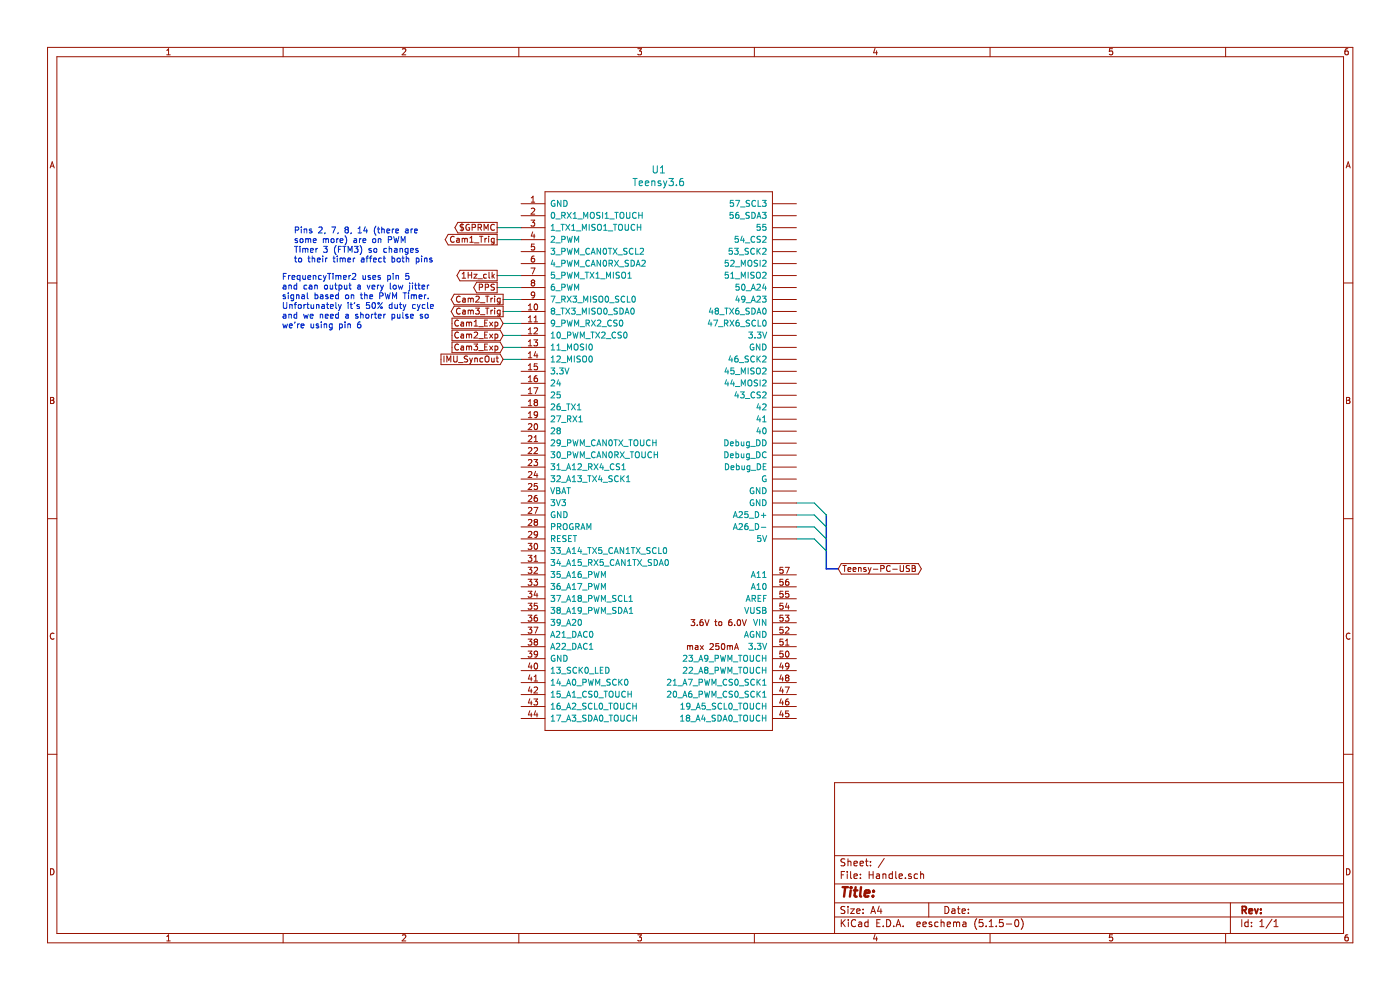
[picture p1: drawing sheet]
<svg xmlns="http://www.w3.org/2000/svg" width="297mm" height="210mm" viewBox="0 0 297 210" stroke-linecap="round" stroke-linejoin="round" font-family="sans-serif">
<path d="M.1 0h296.9v210h-296.9z" fill-rule="evenodd" fill="#fff" stroke="#fff" stroke-width=".21"/>
<g fill="none" stroke="#981200" stroke-width=".21">
<path d="M10.1 10.1h276.9v189.9h-276.9zM12.1 12h272.9v186h-272.9zM35.4 11.6h.7M35.4 10.7l.4-.4v1.3M60.1 10.1v1.9M85.4 10.4l.5-.1 .2 .4-.8 .9h.8M110.1 10.1v1.9M135.3 10.3h.8l-.4 .5 .3 .1v.6l-.1 .1-.6-.1M160 10.1v1.9M185.6 10.3l-.3 .9h.8M186 10.8v.8M210 10.1v1.9"/>
<path d="M236 10.3h-.6l-.1 .6h.7v.6l-.2 .1-.5-.1M260 10.1v1.9M285.9 10.3l-.3 .1-.2 .2-.1 .8 .3 .2 .4-.1-.1-.6-.3-.1-.3 .3M10.6 35.6l.5-1.3 .4 1.3M10.7 35.2h.7M285.6 35.6l.4-1.3 .4 1.3M285.7 35.2h.6M95.1 49.7h10.4v2.3h-10.4l-.7-1.2zM96.3 50.3a.56 .56 0 0 0-.7 .5 .56 .56 0 0 0 .7 .5M96.9 50.6h.5v.8M97.1 47.2h8.4v2.2h-8.4l-.6-1.1zM97.4 50.9l-.6 .2 .2 .3 .4-.1"/>
<path d="M97.6 57.3h7.9v2.3h-7.9l-.7-1.1zM98 47.4v1.6M98 59h.8M98 58.1l.4-.4v1.3M98 50.7l.4-.1 .2 .1M98 50.6v.8M98.4 47.7l-.5-.1-.2 .1v.4l.5 .2 .2 .3-.3 .3-.5-.1M98.6 50.7l.2-.1h.3v.8M98.6 50.7v.7M99.3 57.7v1.3M99.3 58.4h.8M99.5 47.7a.59 .59 0 0 0-.7 .5 .59 .59 0 0 0 .7 .6l.1-.5h-.2"/>
<path d="M99.7 50.5l.4-.4v1.3M99.7 51.4h.7M100.1 57.7v1.3M100.2 48.2h.6l.1-.2-.1-.3-.6-.1v1.3M100.5 58.2h.7l-.7 .8h.7M100.6 51.5h1M101.1 59.9h4.4v2.2h-4.4l-.6-1.1zM101.4 59.1h.9M101.4 48.2h.6l.2-.2-.1-.3-.7-.1v1.3M101.7 50.1h.8M101.7 48.2l.5 .7M102.1 50.1v1.3"/>
<path d="M102.7 48.9v-1.3l.4 .9 .5-.9v1.3M102.9 50.6v.8M103.2 58.2h-.4l-.2 .2 .1 .6h.5M103.3 50.6l-.4 .2M103.7 50.1v.2M103.7 50.6v.8M103.7 57.7v1.1l.2 .2M104.4 57.7v1.3M104.5 58.5l.4 .5M104.8 50.6h-.4l-.2 .2 .1 .5h.5M104.8 50.6v1l-.2 .2-.3-.1M104.9 58.2l-.5 .5"/>
<path d="M104.9 47.7a.56 .56 0 0 0-.8 .5 .56 .56 0 0 0 .8 .5M110.5 43.2h5.1M110.5 45.8h5.1M110.5 48.3h5.1M110.5 50.8h5.1M110.5 53.4h5.1M110.5 55.9h5.1M110.5 58.5h5.1M112.6 46.7h.8l-.4 .5 .4 .1v.4l-.2 .3-.6-.2M112.6 56.9h.9l-.5 1.2M112.7 42.9h.7M112.7 42l.4-.4v1.3"/>
<path d="M112.7 44.3l.5-.1 .2 .3-.8 .9h.8M113 60l-.3-.3 .3-.3h.2l.2 .2-.2 .4M113 60l-.3 .2v.2l.3 .3 .3-.1 .1-.2v-.2l-.2-.2M113 60h.2M113 49.2l-.3 .9h.8M113.3 54.3h-.2a.79 .79 0 0 0-.1 1.3l.3-.1 .1-.5-.2-.2h-.2l-.3 .2M113.3 49.7v.8M113.4 51.8h-.6l-.1 .6 .5-.1 .2 .2v.3l-.2 .2-.5-.1M115.6 40.7h48.3v114.2h-48.3zM163.9 43.2h5M163.9 45.8h5M163.9 48.3h5"/>
<path d="M163.9 50.8h5M163.9 53.4h5M163.9 55.9h5M163.9 58.5h5M10.1 60h2M93.6 75.1h12.5l.6 1.1-.6 1.1h-12.5zM94.2 75.5v1.3M94.8 76.8v-1.3l.4 .9 .4-.9v1.3M95.9 72.6h10.2l.6 1.1-.6 1.1h-10.2zM95.9 67.5h10.2l.6 1.1-.6 1.1h-10.2zM95.9 70h10.2l.6 1.1-.6 1.2h-10.2zM96.2 75.5v1.1l.3 .2 .4-.1 .1-.1v-1.1"/>
<path d="M96.3 62.4h10.4v2.2h-10.4l-.6-1.1zM96.3 65h10.4v2.2h-10.4l-.6-1.1zM97.3 68a.56 .56 0 0 0-.8 .5 .56 .56 0 0 0 .8 .5M97.3 70.6a.56 .56 0 0 0-.8 .5 .56 .56 0 0 0 .8 .5M97.3 73.1a.56 .56 0 0 0-.8 .5 .56 .56 0 0 0 .8 .5M97.3 76.9h1M97.6 62.9a.56 .56 0 0 0-.8 .6 .56 .56 0 0 0 .8 .5M97.6 65.5a.56 .56 0 0 0-.8 .5 .56 .56 0 0 0 .8 .5M97.8 68.4h.5l.1 .8M97.8 70.9h.5l.1 .8M97.8 73.5h.5l.1 .7M98.2 63.3h.5v.8"/>
<path d="M98.2 65.8h.5v.8M98.4 68.6l-.7 .3 .1 .2h.6M98.4 71.2l-.7 .2 .1 .3h.6M98.4 73.7l-.7 .2 .1 .3h.6M98.7 63.6l-.6 .2 .2 .3 .4-.1M98.7 66.1l-.6 .2 .2 .3h.4M99 68.5l.3-.2 .2 .2M99 68.3v.9M99 70.9v.8M99 73.4v.8M99 71l.3-.1 .2 .1M99 73.5l.3-.1 .2 .2"/>
<path d="M99.2 75.6l-.5-.1-.2 .1v.4l.6 .3 .1 .3-.2 .2-.5-.1M99.3 63.4l.4-.1 .2 .1M99.3 63.3v.8M99.3 65.8v.8M99.3 65.9l.4-.1 .2 .2M99.5 68.5l.2-.2 .3 .1 .1 .8M99.5 71l.2-.1h.3l.1 .8M99.5 73.6l.2-.2 .3 .1 .1 .7M99.5 68.5v.7M99.5 71v.7M99.5 73.6v.6M99.6 75.9l.3 .9"/>
<path d="M99.9 63.4l.2-.1h.2l.1 .8M99.9 63.4v.7M99.9 66v.6M99.9 66l.2-.2h.2l.1 .8M99.9 76.8l-.3 .4M100.2 75.9l-.3 .9M100.5 73h.8l-.4 .5 .4 .1v.5l-.2 .1-.6-.1M100.6 68.3l.4-.4v1.3M100.6 69.2h.7M100.6 70.6l.5-.2 .2 .4-.8 .9h.8M100.7 76.1l.5-.1 .1 .8M100.7 75.9v.9"/>
<path d="M100.9 65.4h.8l-.5 .4 .4 .2 .1 .4-.3 .2-.5-.1M100.9 62.9l.5-.1 .3 .4-.8 .9h.8M101.6 69.3h.9M101.6 71.8h.9M101.6 74.4h.9M101.7 60.9h.6v-.5l-.6-.1v1.3M101.9 64.2h1M101.9 66.8h1M102.4 76l-.3-.1-.3 .3 .1 .5h.5M102.8 68.5h.5M102.8 71h.5M102.8 73.6h.5"/>
<path d="M102.9 75.7l.3-.2a.44 .44 0 0 1 .5 .4v.7l-.5 .2-.3-.2zM102.9 60.9h.7v-.5l-.7-.1v1.3M103 62.8h.7M103 65.4h.7M103.4 62.8v1.3M103.4 65.4v1.2M103.4 67.9h-.6v1.3h.6M103.4 70.4h-.6v1.3h.6M103.4 73h-.6v1.2h.6M103.9 68.3l.6 .9M103.9 70.9l.6 .8M103.9 73.4l.6 .8"/>
<path d="M104.1 63.3v.8M104.1 65.8v.8M104.3 75.9v.8h.5M104.5 63.3l-.4 .2M104.5 65.8l-.4 .2M104.5 68.3l-.6 .9M104.5 70.9l-.6 .8M104.5 73.4l-.6 .8M104.8 75.9v.9M104.9 60.4l-.5-.1-.3 .2 .2 .3 .5 .3v.3l-.7 .1M104.9 62.8v.1M104.9 63.3v.8"/>
<path d="M104.9 65.4v.1M104.9 65.8v.8M105 68.4l.4-.1 .2 .3-.1 .5h-.5M105 68.3v1.3M105 70.9v1.2M105 73.4v1.3M105 70.9h.4l.2 .2-.1 .6h-.5M105 73.5l.4-.1 .2 .2-.1 .6h-.5M105.3 75.9h.4M105.4 75.5v1.1l.3 .2M106.1 63.3h-.4l-.2 .2 .1 .5h.5M106.1 63.3v1l-.3 .2-.3-.1"/>
<path d="M106.1 66.6l-.6-.1 .1-.7h.5v1l-.3 .3-.3-.1M110.5 66.1h5.1M110.5 68.6h5.1M110.5 71.1h5.1M110.5 73.7h5.1M110.5 76.2h5.1M110.5 78.8h5.1M110.5 61h5.1M110.5 63.5h5.1M112.1 65.7h.7M112.1 64.8l.4-.3v1.2M112.1 67.4l.4-.4v1.3"/>
<path d="M112.1 69.9l.4-.4v1.3M112.1 72.4l.4-.3v1.3M112.1 75l.4-.4v1.3M112.1 77.5l.4-.3v1.2M112.1 68.3h.7M112.1 70.8h.7M112.1 73.4h.7M112.1 75.9h.7M112.1 78.4h.7M113.3 72.1h.7l-.4 .5 .4 .1v.4l-.2 .3-.5-.2M113.3 69.7l.5-.2 .2 .4-.7 .9h.7M113.3 68.3h.7"/>
<path d="M113.3 67.4l.4-.4v1.3M113.4 64.6l.2-.1a.67 .67 0 0 1 .5 .6 .67 .67 0 0 1-.5 .6l-.3-.4zM113.4 62.5l-.2 .2h-.4l-.1-.2 .1-.4 .4-.2 .2 .3-.1 .9-.5 .1M113.6 74.6l-.3 .9h.8M113.9 79.7l-.4 .1-.2 .5 .1 .5 .5 .1 .1-.2-.1-.4-.3-.1-.3 .2M113.9 75.1v.8M114 77.2h-.6l-.1 .6 .5-.2 .2 .3v.3l-.2 .2-.5-.1M163.9 66.1h5M163.9 68.6h5M163.9 71.1h5M163.9 73.7h5M163.9 76.2h5"/>
<path d="M163.9 78.8h5M163.9 61h5M163.9 63.5h5M285 60h2M10.7 84.3h.5l.2 .2-.2 .4 .3 .3-.3 .4h-.5zM10.7 84.9h.5M110.5 81.3h5.1M110.5 83.8h5.1M110.5 86.4h5.1M110.5 88.9h5.1M110.5 91.5h5.1M110.5 94h5.1"/>
<path d="M110.5 96.5h5.1M110.5 99.1h5.1M112.1 80.1l.4-.4v1.3M112.1 82.6l.4-.4v1.3M112.1 85.1l.4-.3v1.3M112.1 87.7l.4-.4v1.3M112.1 81h.7M112.1 83.5h.7M112.1 86.1h.7M112.1 88.6h.7M112.1 90l.5-.1 .2 .3-.8 .9h.8M112.1 92.5l.5-.1 .2 .4-.8 .9h.8"/>
<path d="M112.1 95.1l.5-.2 .2 .4-.8 .9h.8M112.1 97.6l.5-.1 .2 .3-.8 1h.8M113.3 97.5h.7l-.4 .5 .4 .1v.4l-.2 .3-.5-.2M113.3 82.2h.8l-.5 1.3M113.3 95.1l.5-.2 .2 .4-.7 .9h.7M113.3 92.8l.4-.4v1.3M113.3 93.7h.7M113.4 90l.2-.1a.67 .67 0 0 1 .5 .6 .67 .67 0 0 1-.5 .6l-.3-.4zM113.6 85.3l-.3-.2 .3-.3h.2l.2 .2-.2 .3M113.6 85.3l-.3 .3 .1 .3 .2 .2 .3-.1 .1-.2v-.2l-.2-.3M113.6 85.3h.2M113.6 100l-.3 .9h.8"/>
<path d="M114 87.9l-.2 .2h-.4v-.6l.4-.2 .2 .3v.7l-.2 .2-.4 .1M163.9 81.3h5M163.9 83.8h5M163.9 86.4h5M163.9 88.9h5M163.9 91.5h5M163.9 94h5M163.9 96.5h5M163.9 99.1h5M285.7 84.3h.4l.2 .2-.2 .4 .3 .3-.2 .4h-.5zM285.7 84.9h.4M10.1 110h2"/>
<path d="M110.5 101.6h5.1M110.5 104.2h5.1M110.5 106.7h5.1M110.5 109.2h5.1M110.5 111.8h5.1M110.5 114.3h5.1M110.5 116.9h5.1M110.5 119.4h5.1M112 115.3h.8l-.4 .4 .4 .2v.5l-.2 .1-.6-.1M112 117.8h.8l-.4 .5 .4 .1v.5l-.2 .2-.6-.2M112.1 100.1l.5-.1 .2 .4-.8 .9h.8M112.1 102.7l.5-.1 .2 .3-.8 .9h.8"/>
<path d="M112.1 105.2l.5-.1 .2 .4-.8 .9h.8M112.1 107.8l.5-.2 .2 .4-.8 .9h.8M112.1 110.3l.5-.1 .2 .3-.8 .9h.8M112.1 112.8l.5-.1 .2 .4-.8 .9h.8M113.3 107.6h.8l-.5 1.3M113.3 118.2l.4-.4v1.3M113.3 119.1h.7M113.4 115.4l.2-.1a.67 .67 0 0 1 .5 .6 .67 .67 0 0 1-.5 .6l-.3-.5zM113.6 110.7l-.3-.2 .3-.3h.2l.2 .2-.2 .3M113.6 110.7l-.3 .3 .1 .3 .2 .1h.3l.1-.2v-.2l-.2-.3M113.6 110.7h.2M113.9 105.1l-.4 .1-.2 .5 .1 .5 .5 .1 .1-.2-.1-.4-.3-.1-.3 .2"/>
<path d="M113.9 100.5v.8M114 102.6h-.6l-.1 .6 .5-.2 .2 .3v.3l-.2 .2-.5-.1M114 113.3l-.2 .2h-.4v-.7l.4-.1 .2 .3v.7l-.2 .2-.4 .1M163.9 101.6h5M163.9 104.2h5M163.9 106.7h5M163.9 109.2h5M163.9 111.8h5M163.9 114.3h5M178.5 119.5h16.3l.7 1.2-.7 1.1h-16.3l-.7-1.1zM178.8 120h.7M179.2 120v1.2"/>
<path d="M191 120v1l.2 .2h.4l.1-.2v-1M193.5 120l.6 .1 .1 .2-.3 .3 .3 .2-.1 .4h-.6zM285 110h2M11.5 134.4a.58 .58 0 0 0-.8 .5 .58 .58 0 0 0 .8 .6M110.5 121.9h5.1M110.5 124.5h5.1M110.5 127h5.1M110.5 129.6h5.1M110.5 132.1h5.1M110.5 134.6h5.1M110.5 137.2h5.1M110.5 139.7h5.1"/>
<path d="M112 125.4h.8l-.4 .5 .4 .1v.6l-.2 .1-.6-.1M112 133h.8l-.4 .5 .4 .1v.6l-.2 .1-.6-.1M112 130.5h.8l-.4 .5 .4 .1v.5l-.2 .2-.6-.2M112 120.3h.8l-.4 .5 .4 .1v.6l-.2 .1-.6-.1M112 122.9h.8l-.4 .5 .4 .1v.5l-.2 .1-.6-.1M112 128h.8l-.4 .4 .4 .2v.5l-.2 .1-.6-.1M112 135.6h.8l-.4 .5 .4 .1v.5l-.2 .1-.6-.1M112 138.1h.8l-.4 .5 .4 .1v.6l-.2 .1-.6-.1M113.3 122.9h.7l-.4 .5 .4 .1v.4l-.2 .2-.5-.1M113.3 133h.8l-.5 1.3M113.3 120.5l.5-.2 .2 .4-.7 .9h.7M113.6 136.1l-.3-.2 .3-.3h.2l.2 .2-.2 .3"/>
<path d="M113.6 136.1l-.3 .3 .1 .3 .2 .1h.3l.1-.2v-.2l-.2-.3M113.6 136.1h.2M113.6 125.4l-.3 .9h.8M113.9 130.5l-.4 .1-.2 .5 .1 .5 .5 .1 .1-.2-.1-.4-.3-.1-.3 .2M113.9 125.8v.9M114 128h-.6l-.1 .6 .5-.2 .2 .3v.3l-.2 .2-.5-.1M114 138.7l-.2 .2-.4-.1v-.6l.4-.1 .2 .3v.7l-.2 .2-.4 .1M145.8 136.9v.9M145.8 137.1l.4-.2 .2 .2M146.4 137.1l.2-.2 .3 .1v.8M146.4 137.1v.7M146.6 131.4h.8l-.4 .5 .3 .1 .1 .5-.3 .2-.5-.1"/>
<path d="M147.5 137h.5l.1 .8M147.9 132.6v.1M148.1 137.2l-.6 .3 .1 .3 .5-.1M148.6 136.9l.6 .9M149.1 131.4h-.3l-.3 .3v.8l.2 .2 .4-.1 .1-.4-.2-.3h-.3l-.2 .3M149.2 136.9l-.6 .9M149.5 131.4l.5 1.3 .4-1.3M150.6 136.6l.5-.1 .2 .4-.7 .9h.7M151.6 131.9h.5M151.8 131.4v1.1l.3 .2M152.5 136.5h-.6l-.1 .6 .2-.1 .4 .1 .1 .6-.2 .1-.5-.1M152.6 131.9l.5 .1-.1 .7-.5-.1z"/>
<path d="M153.2 136.6l.1-.1a.67 .67 0 0 1 .5 .6 .67 .67 0 0 1-.5 .7l-.3-.5zM154.3 137.1l.4-.2 .2 .2M154.3 136.9v.9M154.9 137.1l.1-.2 .3 .1 .1 .8M154.9 137.1v.7M155.2 131.4l-.4 .2-.2 .4v.6l.6 .1 .1-.2-.1-.5-.4-.1-.2 .3M155.8 137.8l.5-1.3 .4 1.3M155.8 132.6v.1M155.9 137.4h.6M156.5 131.6l.2-.2a.67 .67 0 0 1 .4 .7 .67 .67 0 0 1-.4 .6l-.3-.5zM157.5 131.4l.4 1.3 .4-1.3M163.9 121.9h5"/>
<path d="M163.9 124.5h5M163.9 127h5M163.9 129.6h5M163.9 132.1h5M163.9 134.6h5M163.9 137.2h5M163.9 139.7h5M166.1 133h-.6l-.1 .6 .2-.1 .5 .1v.6l-.2 .1-.5-.1M166.1 120.3h-.6l-.1 .6 .2-.1 .5 .1v.6l-.2 .1-.5-.1M166.1 128h-.6l-.1 .6 .2-.2 .5 .2v.5l-.2 .1-.5-.1M166.1 122.9h-.6l-.1 .6 .2-.1 .5 .1v.5l-.2 .1-.5-.1M166.1 130.5h-.6l-.1 .6 .2-.1 .5 .1v.5l-.2 .2-.5-.2"/>
<path d="M166.1 135.6h-.6l-.1 .6 .2-.1 .5 .1v.5l-.2 .1-.5-.1M166.1 125.4h-.6l-.1 .6 .2-.1 .5 .1v.6l-.2 .1-.5-.1M166.1 138.1h-.6l-.1 .6 .2-.1 .5 .1v.6l-.2 .1-.5-.1M166.6 120.3h.8l-.5 1.3M166.6 130.5h.8l-.5 .5 .4 .1 .1 .4-.3 .3-.5-.2M166.6 133.2l.5-.2 .3 .4-.8 .9h.8M166.6 136.8h.8M166.6 135.9l.4-.3v1.2M166.8 138.2l.1-.1a.67 .67 0 0 1 .5 .6 .67 .67 0 0 1-.5 .7l-.3-.5zM166.9 127.9l-.3 .9h.8M167.2 122.9l-.4 .1-.2 .4 .1 .6 .5 .1 .2-.2-.2-.5h-.3l-.3 .2M167.2 128.4v.8"/>
<path d="M167.3 125.4h-.6l-.1 .6 .5-.1 .3 .3v.3l-.3 .2-.5-.1M179.9 120.8l.6-.1v-.3h-.4l-.2 .2 .1 .6h.5M181 120.8l.6-.1-.1-.3h-.3l-.2 .2v.6h.5M182.1 120.4v.8M182.1 120.5l.5-.1 .1 .8M183.7 120.4h-.3l-.2 .2 .1 .1 .4 .2v.3h-.5M184.2 120.4l.3 .8M184.5 121.2l-.3 .5M184.8 120.4l-.3 .8M185.3 120.7h.9M186.8 120.6h.7l.1-.2-.1-.3-.7-.1v1.2M188.9 120.1a.56 .56 0 0 0-.8 .1 .56 .56 0 0 0 0 .7l.4 .3 .4-.1"/>
<path d="M189.4 120.7h1M192.9 120h-.4l-.2 .1v.3l.5 .3 .1 .3-.2 .2h-.5M193.5 120.6h.4M286.4 134.4a.58 .58 0 0 0-.8 .5 .58 .58 0 0 0 .8 .6M110.5 142.3h5.1M110.5 144.8h5.1M110.5 147.3h5.1M110.5 149.9h5.1M110.5 152.4h5.1M112.4 140.6l-.3 .9h.8M112.4 143.1l-.3 .9h.8M112.4 145.7l-.3 .9h.8"/>
<path d="M112.4 148.2l-.3 .9h.8M112.4 150.8l-.3 .8h.8M112.7 141.1v.8M112.7 143.6v.9M112.7 146.2v.8M112.7 148.7v.8M112.7 151.2v.9M113.3 148.3h.7l-.4 .5 .4 .1v.4l-.2 .2-.5-.1M113.3 145.9l.5-.2 .2 .4-.7 .9h.7M113.3 143.5l.4-.3v1.3M113.3 144.5h.7M113.4 140.8l.2-.1a.67 .67 0 0 1 .5 .6 .67 .67 0 0 1-.5 .6l-.3-.5z"/>
<path d="M113.6 150.8l-.3 .8h.8M113.9 151.2v.9M163.9 142.3h5M163.9 144.8h5M163.9 147.3h5M163.9 149.9h5M163.9 152.4h5M165.7 140.6l-.3 .9h.8M165.7 143.1l-.3 .9h.8M165.7 145.7l-.3 .9h.8M165.7 148.2l-.3 .9h.8M165.7 150.8l-.3 .8h.8"/>
<path d="M166 141.1v.8M166 143.6v.9M166 146.2v.8M166 148.7v.8M166 151.2v.9M166.6 145.7h.8l-.5 1.3M166.9 143.7l-.3-.2 .3-.3h.2l.3 .2-.3 .3M166.9 143.7l-.3 .3 .1 .3 .2 .2 .3-.1 .2-.2v-.2l-.3-.3M166.9 143.7h.2M167.2 148.3l-.4 .1-.2 .4 .1 .6 .5 .1 .2-.2-.2-.5h-.3l-.3 .2M167.3 150.8h-.6l-.1 .6 .5-.1 .3 .2v.3l-.3 .3-.5-.1M167.4 141.2l-.3 .2h-.3l-.1-.6 .4-.1 .3 .2-.1 .7-.2 .3h-.3"/>
<path d="M10.1 160h2M285 166h-108v32M285 160h2M10.7 184.3a.65 .65 0 0 1 .8 .6 .65 .65 0 0 1-.8 .7zM35.4 198.6l.4-.3v1.3M35.4 199.6h.7M60.1 198v2M85.4 198.4l.5-.1 .2 .3-.8 1h.8M110.1 198v2M135.3 198.3h.8l-.4 .5 .3 .1v.6l-.1 .1-.6-.1M160 198v2M177 194.5h108"/>
<path d="M177 191.5h108M177 187.5h108M177 181.5h108M178.5 185.6h.5M178.5 195.1v1.5M178.7 195.7l.6 .9M179.2 184.9h-.7v1.5M179.2 192.4l-.5-.1-.3 .3 .1 .3 .7 .3v.4l-.2 .2-.6-.1M179.2 182.2h-.5l-.3 .2 .1 .4 .7 .3v.4l-.2 .2-.6-.1M179.3 195.1l-.8 .8M179.7 184.9v.1M179.7 185.4v1"/>
<path d="M179.9 182.2v1.5M179.9 192.3v.1M179.9 192.8v1M179.9 182.8l.2-.1 .4 .1v.9M180 195.1v.1M180 195.6v1M180.5 192.8h.7l-.7 1h.7M180.5 184.9v1.3l.2 .2M181.2 185.9l.7-.2-.1-.3h-.4l-.2 .2v.7h.6M181.2 183.2l.7-.2-.1-.2-.4-.1-.2 .2v.7h.6M181.5 195.2a.59 .59 0 0 0-.7 0 .59 .59 0 0 0-.2 .7 .56 .56 0 0 0 .3 .6 .56 .56 0 0 0 .6-.1M181.7 193.3l.8-.2-.1-.2-.5-.1-.2 .2 .1 .7h.6"/>
<path d="M182.2 195.7h.5l.1 .9M182.5 183.2l.7-.2-.1-.2-.4-.1-.2 .2v.7h.6M182.5 186.2v.2M182.5 185.4v.2M182.8 195.9l-.5 .1-.2 .2 .2 .4 .5-.1M183.1 193.6v.2M183.1 192.9v.1M183.6 182.7h.6M183.8 182.2v1.3l.4 .2M184.2 195.7l-.5-.1-.3 .3 .1 .5 .2 .2 .5-.1M184.2 195.1v1.5M184.4 185.6h.8"/>
<path d="M184.4 184.9v1.5M184.7 183.5v.2M184.7 182.8v.1M184.7 193.8l.5-1.5 .5 1.5M184.9 193.3h.7M185.2 184.9v1.5M185.6 198.2l-.3 1h.8M186 198.7v.9M186 185.4h.5l.1 1M186 195.8h.5M186.5 192.2l-.3 1.1h.9M186.6 185.7l-.5 .1-.2 .2 .2 .4 .5-.1"/>
<path d="M186.7 195.1h-.7v1.5h.7M186.9 192.8v1M187.3 185.5l.2-.1h.4v1M187.3 185.4v1M187.4 196.4v.2M187.6 182.1l-1.3 1.9M188.1 195.1a.76 .76 0 0 1 .9 .7 .76 .76 0 0 1-.9 .8zM189.3 185.4h-.4l-.3 .2 .1 .6 .2 .2 .4-.1M189.3 184.9v1.5M189.6 196.4v.2M190 184.9v1.3l.2 .2M190.1 196.6l.5-1.5 .5 1.5"/>
<path d="M190.2 196.1h.7M190.7 185.9l.7-.2v-.3h-.5l-.2 .2 .1 .7h.6M191.6 196.4v.2M192.1 186.2v.2M193.3 185.4h-.4l-.2 .2 .1 .2 .5 .1v.4h-.6M194.5 196.1l.7-.2v-.2l-.5-.1-.2 .2 .1 .7h.6M194.6 185.4h-.4l-.3 .2 .1 .6 .2 .2 .4-.1M195.3 185.5l.2-.1h.4v1M195.3 184.9v1.5M195.8 196.1l.7-.2-.1-.2-.4-.1-.2 .2 .1 .7h.5M197 191.5v3M197.6 195.7l-.3-.1-.2 .2 .1 .2 .4 .1v.4h-.5"/>
<path d="M199 195.7l-.4-.1-.3 .3 .1 .5 .2 .2 .4-.1M199.6 195.7l.3-.1 .3 .1 .1 .9M199.6 195.1v1.5M200.5 192.3a.75 .75 0 0 1 .8 .7 .75 .75 0 0 1-.8 .8zM200.9 196.1l.8-.2-.1-.2-.5-.1-.2 .2 .1 .7h.6M202 192.9h.5l.1 .9M202.3 195.7l.4-.1 .2 .2M202.3 195.6v1M202.6 193.1l-.5 .1-.2 .2 .2 .4 .5-.1M202.9 195.8l.3-.2 .3 .1 .1 .9M202.9 195.8v.8M203.1 192.8h.6"/>
<path d="M203.3 192.3v1.3l.4 .2M204.1 193.3l.7-.2-.1-.2-.4-.1-.2 .2 .1 .7h.5M204.3 195.7h.6v.9M204.9 195.9l-.5 .1-.2 .2 .2 .4 .5-.1M205.4 193.6v.2M205.4 192.9v.1M207.2 194.9a1.71 1.71 0 0 0 0 2.3M208.5 195.1h-.7l-.1 .7 .7-.1 .2 .2-.1 .5-.2 .2-.6-.2M209.2 196.4v.2M209.9 196.6h.8M209.9 195.5l.4-.4v1.5M210 198v2"/>
<path d="M211.4 196.4v.2M212.8 195.1h-.7l-.1 .7 .7-.1 .2 .2-.1 .5-.2 .2-.6-.2M213.5 196h1.1M215.4 195.2l.2-.1a.8 .8 0 0 1 .5 .7 .8 .8 0 0 1-.5 .8l-.3-.6zM216.6 194.9a1.71 1.71 0 0 1 0 2.3M236 198.3h-.6l-.1 .6 .7-.1v.7l-.2 .1-.5-.1M260 198v2M261 191.5v6.5M263.4 195.1v1.5M264.8 195.7l-.4-.1-.3 .3 .1 .6h.6M264.8 195.1v1.5M265.5 196.4v.2"/>
<path d="M265.5 195.7v.1M267.3 196.6h.8M267.3 195.5l.4-.4v1.5M269.8 195l-1.2 1.9M270.3 196.6h.8M270.3 195.5l.4-.4v1.5M285.7 184.3a.65 .65 0 0 1 .7 .6 .65 .65 0 0 1-.7 .7zM285.9 198.3h-.3l-.2 .3-.1 .7 .3 .3 .4-.1-.1-.7h-.3l-.3 .2"/>
</g>
<path d="M263.5 193.1l.7-.1 .2-.2-.1-.4-.2-.1h-.6v1.5M263.9 193.1l.5 .7M265 193.3l.7-.2-.1-.2-.4-.1-.2 .2v.7h.6M266.2 192.8l.3 1 .4-1M267.5 193.6v.2M267.5 192.9v.1" fill="none" stroke="#981200" stroke-width=".38"/>
<path d="M178.7 188.2h1.2M179.3 188.2l-.2 2M180.5 188.9l-.2 1.3M180.6 188.2l-.1 .2M180.6 188.2l.1 .1-.2 .1M181.1 188.9h.8M181.5 188.2l-.2 1.7 .1 .2 .3 .1M182.7 188.2l-.2 1.7 .2 .3M183.4 189.5l1-.2v-.4h-.8l-.2 1 .3 .3 .5-.1M185.2 190v.2M185.3 188.9l.1 .2-.1 .1M185.3 188.9v.3" fill="none" stroke="#981200" stroke-width=".51"/>
<g fill="none" stroke="#009596" stroke-width=".21">
<path d="M134.3 37.9h.9M134.7 37.9v1.5M135.6 38.9l.7-.2-.1-.3h-.4l-.2 .2 .1 .7h.5M136.9 38.9l.7-.2v-.3h-.5l-.2 .2 .1 .7h.6M138.3 38.5l.2-.1h.4v1M138.3 38.4v1M138.6 35.2v1.2l.3 .3h.3l.2-.3v-1.2M140.1 36.7h.9M140.1 35.6l.4-.4v1.5M140.2 38.4h-.4l-.2 .2 .1 .2 .5 .2v.3h-.6M140.8 38.4l.3 1M141.1 39.4l-.3 .5"/>
<path d="M141.5 38.4l-.4 1M141.9 37.9h.9l-.5 .5 .5 .2v.6l-.2 .2-.7-.2M143.5 39.2v.2M144.9 37.9h-.5a1.04 1.04 0 0 0 0 1.5l.6-.2v-.5l-.3-.3-.4 .1-.1 .2M116.9 52.7h.8l-.5 .4 .4 .2 .1 .4-.3 .2-.5-.1M116.9 50.3l.5-.2 .3 .4-.8 .9h.8M116.9 47.9l.4-.3v1.3M116.9 48.9h.8M117.1 45.2l.1-.2a.67 .67 0 0 1 .5 .7 .67 .67 0 0 1-.5 .6l-.3-.5zM117.2 55.2l-.3 .8h.8M117.6 55.6v.9M117.6 57.7h-.6l-.1 .7 .5-.2 .3 .3v.3l-.3 .2-.5-.1"/>
<path d="M117.7 42.6a.57 .57 0 0 0-.8 .6 .57 .57 0 0 0 .8 .4v-.4h-.2M117.9 46.4h1M117.9 49h1M117.9 51.5h1M117.9 54.1h1M117.9 56.6h1M117.9 59.1h1M119 42.5v1.3l-.7-1.3v1.3M119 47.6h.7M119.2 45.7h.6l.1-.2-.1-.3-.6-.2v1.3M119.2 50.8l.6-.1 .1-.1-.1-.3-.6-.2v1.3M119.2 53.3h.6l.1-.2-.1-.3-.6-.1v1.2"/>
<path d="M119.2 55.9l.6-.1 .1-.2-.1-.3-.6-.1v1.3M119.2 58.4h.6l.1-.2-.1-.3-.6-.2v1.3M119.4 47.6v1.3M119.5 45.7l.4 .6M119.6 42.5a.64 .64 0 0 1 .7 .6 .64 .64 0 0 1-.7 .7zM120 47.6l.9 1.3M120.3 45l.9 1.3M120.3 50.1l.3 1.3 .3-.9 .2 .9 .3-1.3M120.3 52.7l.3 1.2 .3-.9 .2 .9 .3-1.2M120.3 55.2l.3 1.3 .3-.9 .2 .9 .3-1.3M120.3 57.7l.3 1.3 .3-.9 .2 .9 .3-1.3M120.9 47.6l-.9 1.3"/>
<path d="M121.2 45l-.9 1.3M121.3 48.9h.7M121.3 47.9l.4-.3v1.3M121.6 46.3h.7M121.6 45.4l.4-.4v1.3M121.9 51.4v-1.3l.4 .9 .5-.9v1.3M121.9 53.9v-1.2l.4 .9 .5-.9v1.2M121.9 56.5v-1.3l.4 .9 .5-.9v1.3M121.9 59v-1.3l.4 1 .5-1v1.3M122.3 49h.9M122.6 46.4h.9M123.1 54.1h.9"/>
<path d="M123.1 56.6h.9M123.1 59.1h.9M123.5 48.9v-1.3l.5 .9 .4-.9v1.3M123.8 46.3v-1.3l.5 1 .4-1v1.3M124.1 57.7h.8M124.5 57.7v1.3M125 47.6v1.3M125 55.3a.56 .56 0 0 0-.8 .5 .56 .56 0 0 0 .8 .5M125 52.8a.56 .56 0 0 0-.8 .5 .56 .56 0 0 0 .8 .5M125.2 57.7l.8 1.3M125.3 45.2l.2-.2 .4 .1a.78 .78 0 0 1-.1 1.2l-.5-.2zM125.4 53.9l.4-1.2 .5 1.2"/>
<path d="M125.4 56.5l.4-1.3 .5 1.3M125.5 53.6h.6M125.5 56.1h.6M126 57.7l-.8 1.3M126.3 47.7l-.5-.1-.2 .1 .1 .4 .4 .2 .2 .3-.3 .3-.5-.1M126.4 58.1l.4-.4v1.3M126.4 59h.7M126.8 47.8l.2-.2a.44 .44 0 0 1 .6 .4l-.1 .7-.5 .2-.2-.2zM127.3 45.1l-.5-.1-.2 .2 .1 .4 .5 .2 .1 .3-.3 .2h-.4M127.4 52.7v1.2l-.7-1.2v1.2M127.4 55.2v1.3l-.7-1.3v1.3M127.4 59.1h1"/>
<path d="M127.8 45v1.3M128.1 47.9l.3-.3v1.3M128.1 48.9h.7M128.1 52.8l.1-.1a.67 .67 0 0 1 .5 .6 .67 .67 0 0 1-.5 .6l-.3-.5zM128.1 55.3l.1-.1a.67 .67 0 0 1 .5 .6 .67 .67 0 0 1-.5 .7l-.3-.5zM128.4 46.3h.7M128.4 45.4l.3-.4v1.3M128.7 59v-1.3l.4 1 .4-1v1.3M129 49h1M129 52.7h.8M129.2 55.9l.7-.1v-.5l-.7-.1v1.3M129.3 46.4h1"/>
<path d="M129.4 52.7v1.2M129.5 55.9l.4 .6M130.1 52.7l.8 1.2M130.1 47.6h.8M130.1 57.7v1.3M130.4 55.2l.8 1.3M130.4 45h.8M130.5 47.6v1.3M130.8 45v1.3M130.9 52.7l-.8 1.2M131.1 54.1h1M131.2 55.2l-.8 1.3"/>
<path d="M131.3 47.8l.2-.2a.44 .44 0 0 1 .6 .4l-.1 .7-.5 .2-.2-.2zM131.4 57.8l-.5-.1-.2 .2 .1 .4 .5 .2 .1 .3-.2 .2h-.5M131.4 56.6h1M131.6 45.2l.2-.2a.44 .44 0 0 1 .6 .5l-.1 .6-.5 .2-.2-.2zM131.9 57.9l.3-.2a.44 .44 0 0 1 .5 .5v.6l-.5 .2-.3-.4zM132.6 47.6v1l.2 .3 .4-.1 .1-.2v-1M132.9 45v1.1l.2 .2h.3l.2-.2v-1.1M133 52.7h-.5l-.1 .1v.3l.5 .3 .1 .3-.2 .2h-.5M133.2 59h.7M133.2 58.1l.4-.4v1.3M133.3 55.3l-.5-.1-.1 .1v.5l.5 .1 .1 .3-.2 .3-.5-.1M133.9 55.2a.64 .64 0 0 1 .7 .6 .64 .64 0 0 1-.7 .7z"/>
<path d="M134.3 52.8a.56 .56 0 0 0-.8 .5 .56 .56 0 0 0 .8 .5M134.7 47.7a.56 .56 0 0 0-.8 .1 .56 .56 0 0 0 0 .7l.4 .4 .4-.2M134.8 52.7v1.2h.7M135 45.2a.56 .56 0 0 0-.8 .1 .56 .56 0 0 0 0 .7l.4 .3 .4-.1M135 56.5l.4-1.3 .4 1.3M135.1 56.1h.6M135.2 47.6v1.3M135.2 48.2h.7M135.5 45v1.3M135.5 45.7h.7M135.8 52.8l.5-.1 .2 .3-.7 .9h.7M135.9 47.6v1.3"/>
<path d="M136.2 55.3l.4-.1 .3 .4-.8 .9h.8M136.2 45v1.3M154.5 55.2h-.6l-.1 .6 .5-.1 .2 .2v.3l-.2 .3-.5-.2M154.5 57.7h-.6l-.1 .7 .5-.2 .2 .3v.3l-.2 .2-.5-.1M155 55.3l.5-.1 .2 .4-.7 .9h.7M155 58.1l.4-.4v1.3M155 59h.7M155.3 52.7h-.6v.6l.2-.2 .4 .2v.5l-.1 .1-.5-.1M155.5 45h-.6v.7l.1-.2 .5 .2v.5l-.2 .1-.4-.1M155.6 42.5h-.6l-.1 .6 .5-.1 .2 .2v.3l-.2 .3-.5-.2M155.8 52.7h.8l-.4 .4 .3 .2 .1 .4-.2 .2-.6-.1M156 56.6h1"/>
<path d="M156 59.1h1M156 42.5h.9l-.5 1.3M156.6 50.1h-.6l-.1 .6 .2-.1 .5 .1v.6l-.2 .1-.5-.1M156.7 45h-.3a.79 .79 0 0 0-.1 1.3h.4l.1-.5-.3-.3h-.2l-.3 .3M156.8 54.1h1M157 46.4h1M157.1 43.9h1M157.3 56.5v-1.3l.4 .9 .4-.9v1.3M157.3 59v-1.3l.4 1 .4-1v1.3M157.4 50.1l-.3 .9h.8M157.7 50.6v.8M158.1 51.5h1"/>
<path d="M158.7 55.4l.3-.2a.44 .44 0 0 1 .5 .4v.7l-.5 .2-.3-.2zM158.7 57.7v1.3M158.8 52.7h-.5l-.2 .1v.3l.6 .3 .1 .3-.3 .2h-.4M159 45.1l-.5-.1-.2 .2v.3l.5 .3 .2 .3-.3 .2h-.5M159 42.6l-.5-.1-.2 .3 .1 .3 .6 .2v.3l-.7 .1M159.5 45a.64 .64 0 0 1 .7 .7 .64 .64 0 0 1-.7 .6zM160 57.8l-.5-.1-.3 .3 .2 .3 .5 .2v.4l-.7 .1M160 52.8a.56 .56 0 0 0-.8 .5 .56 .56 0 0 0 .8 .5M160.1 50.3a.58 .58 0 0 0-.8 .4 .58 .58 0 0 0 .7 .6h.1M160.3 42.6a.58 .58 0 0 0-.8 .5 .58 .58 0 0 0 .7 .6l.1-.1M160.5 57.9l.3-.2a.44 .44 0 0 1 .5 .5v.6l-.5 .2-.3-.2zM160.6 52.7v1.2"/>
<path d="M160.6 46.3l.4-1.3 .4 1.3M160.7 55.3l-.5-.1-.2 .1v.4l.6 .2 .1 .3-.2 .3-.5-.1M160.7 46h.6M160.8 53.2l.5 .7M160.8 42.5v1.3h.6M161.3 47.6h-.7v.6l.2-.1h.4l.1 .6-.2 .2-.5-.2M161.3 55.2v1.3M161.3 50.2l-.5-.1-.2 .2v.3l.6 .3 .1 .3-.2 .2-.5-.1M161.3 52.7l-.7 .7M161.7 42.5h.8l-.4 .5 .4 .1v.5l-.2 .2-.6-.2M161.7 45h.8l-.4 .5 .4 .2v.5l-.2 .1-.6-.1M161.8 50.3l.5-.2 .2 .4-.8 .9h.8"/>
<path d="M161.8 52.8l.5-.1 .2 .3-.8 .9h.8M161.8 55.3l.5-.1 .2 .4-.8 .9h.8M161.8 57.9l.5-.2 .2 .4-.8 .9h.8M162.5 47.6h-.6l-.1 .6 .2-.1 .5 .1v.5l-.2 .2-.5-.2M116.9 78.1h.8l-.5 .4 .4 .2 .1 .4-.3 .2-.5-.1M116.9 62.8h.8l-.5 1.3M116.9 70.8l.4-.4v1.3M116.9 71.7h.8M116.9 73.3l.4-.3v1.2M116.9 75.9l.4-.4v1.3M116.9 74.2h.8M116.9 76.8h.8"/>
<path d="M117.2 65.9l-.3-.2 .3-.3h.2l.3 .2-.3 .3M117.2 65.9l-.3 .2 .1 .4 .2 .1h.4l.1-.2v-.3l-.3-.2M117.2 65.9h.2M117.6 60.3l-.5 .1-.2 .4 .1 .6 .6 .1 .1-.2-.1-.5h-.4l-.3 .2M117.7 68.5l-.3 .2-.3-.1-.1-.6 .4-.1 .3 .3-.1 .7-.2 .2-.3 .1M117.9 66.8h1M117.9 69.3h1M117.9 61.7h1M117.9 64.2h1M118.2 75.6l.4-.1 .3 .4-.8 .9h.8M118.2 74.2h.7M118.2 73.3l.3-.3v1.2"/>
<path d="M118.2 79.2v.1M118.3 70.6l.2-.2a.69 .69 0 0 1 .4 .7 .69 .69 0 0 1-.4 .6l-.3-.5zM118.7 78.1h.8l-.5 .4 .4 .2v.5l-.1 .1-.6-.1M119 65.4h.7M119.1 71.8h1M119.1 74.4h1M119.1 76.9h1M119.2 68.6l.6-.1 .1-.2-.1-.3-.6-.1v1.3M119.2 60.9h.6l.1-.2-.1-.3-.6-.1v1.3M119.2 63.5l.6-.1 .1-.1-.1-.4-.6-.1v1.3M119.4 65.4v1.2M119.5 63.5l.4 .6"/>
<path d="M119.8 78.1l.5 1.2 .4-1.2M120 65.4l.9 1.2M120.3 67.9l.3 1.3 .3-.9 .2 .9 .3-1.3M120.3 60.3l.3 1.3 .3-1 .2 1 .3-1.3M120.3 62.8l.9 1.3M120.4 71.1l.6-.1 .1-.4-.7-.2v1.3M120.4 74.2v-1.2l.4 .9 .4-.9v1.2M120.4 76.8v-1.3l.4 .9 .4-.9v1.3M120.9 65.4l-.9 1.2M121.2 62.8l-.9 1.3M121.2 65.4h.8l-.4 .4 .4 .2v.5l-.2 .1-.6-.1M121.5 70.4l.3 1.3 .3-.9 .2 .9 .3-1.3"/>
<path d="M121.5 62.8h.8l-.4 .5 .4 .1v.6l-.2 .1-.6-.1M121.8 73.2l.3-.2a.45 .45 0 0 1 .5 .4v.7l-.5 .1-.3-.1zM121.8 75.5v1.3M121.9 61.6v-1.3l.4 .9 .5-.9v1.3M121.9 69.2v-1.3l.4 .9 .5-.9v1.3M122.3 66.8h.9M122.6 64.2h.9M123.1 69.3h.9M123.1 71.7v-1.3l.4 1 .5-1v1.3M123.1 75.6l-.5-.1-.2 .3 .1 .3 .6 .2v.4h-.7M123.5 66.6v-1.2l.5 .9 .4-.9v1.2M123.6 75.7l.3-.2a.44 .44 0 0 1 .5 .4v.7l-.5 .2-.3-.2z"/>
<path d="M123.8 73.1l-.5-.1-.1 .1v.4l.5 .2 .1 .3-.2 .2h-.5M123.8 64.1v-1.3l.5 .9 .4-.9v1.3M124.3 71.8h.9M124.3 68.6l.7-.1v-.5l-.7-.1v1.3M124.4 73v1.2M124.6 68.6l.4 .6M125 65.4v1.2M125 73.1l.2-.1a.67 .67 0 0 1 .5 .6 .67 .67 0 0 1-.5 .6l-.3-.4zM125 75.6l.2-.1a.67 .67 0 0 1 .5 .7 .67 .67 0 0 1-.5 .6l-.3-.5zM125.3 62.8v1.3M125.3 70.4h.8M125.5 67.9l.8 1.3"/>
<path d="M125.7 70.4v1.3M126.3 65.4h-.5l-.2 .1 .1 .4 .4 .2 .2 .3-.3 .2h-.5M126.3 67.9l-.8 1.3M126.4 70.4l.8 1.3M126.6 62.9l-.5-.1-.2 .1v.4l.5 .3 .2 .3-.3 .2-.5-.1M126.7 68l.5-.1 .3 .4-.8 .9h.8M126.8 65.5l.2-.1a.44 .44 0 0 1 .6 .4l-.1 .7-.5 .1-.2-.1zM127.1 63l.3-.2a.44 .44 0 0 1 .5 .5l-.1 .6-.4 .2-.3-.2zM127.2 70.4l-.8 1.3M127.6 70.6l.5-.2 .3 .4-.8 .9h.8M127.7 69.3h1M128.2 65.5l.2-.1a.67 .67 0 0 1 .4 .6 .67 .67 0 0 1-.4 .6l-.3-.5z"/>
<path d="M128.5 62.9l.2-.1a.67 .67 0 0 1 .4 .7 .67 .67 0 0 1-.4 .6l-.3-.5zM128.6 71.8h1M129 66.8h1M129.3 64.2h1M129.7 68a.56 .56 0 0 0-.8 .5 .56 .56 0 0 0 .8 .5M130.6 70.6a.56 .56 0 0 0-.8 .5 .56 .56 0 0 0 .8 .5M130.9 68l-.5-.1-.2 .3 .1 .3 .6 .2v.3l-.2 .2-.5-.1M131 65.4h-.5l-.2 .1v.3l.6 .3 .1 .3-.3 .2h-.5M131.3 62.9l-.5-.1-.2 .1v.4l.6 .3 .1 .3-.3 .2-.4-.1M131.5 65.4a.64 .64 0 0 1 .7 .6 .64 .64 0 0 1-.7 .6zM131.5 68l.2-.1a.67 .67 0 0 1 .4 .6 .67 .67 0 0 1-.4 .7l-.3-.5zM131.8 70.5l-.5-.1-.1 .2v.4l.5 .2 .1 .3-.2 .2h-.5"/>
<path d="M132.4 70.6l.2-.2a.69 .69 0 0 1 .4 .7 .69 .69 0 0 1-.4 .6l-.3-.5zM132.5 62.9a.56 .56 0 0 0-.8 .6 .56 .56 0 0 0 .8 .5M132.6 66.6l.4-1.2 .4 1.2M132.7 66.3h.6M133.1 62.8v1.3h.6M133.9 65.5l.2-.1a.67 .67 0 0 1 .5 .6 .67 .67 0 0 1-.5 .6l-.3-.5zM134.2 62.9l.2-.1a.69 .69 0 0 1 .4 .7 .69 .69 0 0 1-.4 .6l-.3-.5zM150.6 67.8l-.3 .9h.7M150.8 65.3l-.3 .9h.8M150.8 68.3v.9M151.1 65.8v.8M151.4 67.9h.8l-.5 1.3"/>
<path d="M151.9 65.9l-.2-.2 .2-.3 .5 .1v.3l-.2 .1M151.9 65.9h.3M151.9 65.9l-.2 .2v.3l.2 .2h.4l.1-.2v-.4l-.2-.1M152.4 69.3h1M152.7 66.8h.9M153.7 68.6l.7-.1v-.5l-.7-.1v1.3M153.8 65.4h.7M154 68.6l.4 .6M154.1 78l-.3 .9h.8M154.1 65.4v1.2M154.4 78.5v.8M154.8 65.4l.8 1.2"/>
<path d="M154.9 67.9l.8 1.3M155 75.5l-.3 .9h.7M155.3 75.9v.9M155.6 65.4l-.8 1.2M155.7 78.1h-.6l-.1 .6 .2-.2 .4 .1 .1 .6-.2 .1-.5-.1M155.7 67.9l-.8 1.3M156 79.5h1M156.4 62.8l-.3 .9h.8M156.5 75.5l-.5 .1-.1 .5v.6h.6l.1-.1-.1-.5-.4-.1-.2 .3M156.7 65.4h-.3a.79 .79 0 0 0-.1 1.2h.4l.1-.5-.3-.3h-.2l-.3 .3M156.7 67.9h-.2l-.3 .3-.1 .7 .3 .3 .4-.2v-.4l-.2-.2h-.2l-.3 .2M156.7 63.3v.8"/>
<path d="M156.8 60.3h-.6l-.1 .6 .2-.1 .5 .1v.5l-.2 .2-.5-.2M156.8 76.9h1M157 66.8h1M157.1 69.3h1M157.3 79.3v-1.2l.4 .9 .4-.9v1.2M157.4 60.4l.2-.1a.67 .67 0 0 1 .5 .6 .67 .67 0 0 1-.5 .7l-.3-.5zM158.1 63.4l-.3 .2h-.4l-.1-.2 .1-.5 .4-.1 .3 .3-.2 .9-.5 .1M158.3 61.7h.9M158.3 64.2h.9M158.7 78.1v1.2M158.8 75.6l-.5-.1-.2 .1v.4l.6 .3 .1 .3-.3 .2-.4-.1M158.8 70.4h.8l-.4 .5 .4 .1v.5l-.2 .2-.6-.1"/>
<path d="M159 65.4h-.5l-.2 .1v.3l.5 .3 .2 .3-.3 .2h-.5M159 68l-.5-.1-.2 .3 .1 .3 .6 .2v.3l-.7 .1M159.4 64.1l.4-1.3 .4 1.3M159.4 61.6l.4-1.3 .4 1.3M159.5 65.4a.64 .64 0 0 1 .7 .6 .64 .64 0 0 1-.7 .6zM159.5 63.7h.6M159.5 61.2h.6M159.9 73.1a.59 .59 0 0 0-.8 .5 .59 .59 0 0 0 .8 .6v-.5h-.2M160 78.1h-.5l-.3 .2 .2 .3 .5 .2v.4l-.7 .1M160 75.6a.56 .56 0 0 0-.8 .6 .56 .56 0 0 0 .8 .5M160.2 71.6v.1M160.3 68a.58 .58 0 0 0-.8 .5 .58 .58 0 0 0 .7 .6l.1-.1"/>
<path d="M160.5 78.2l.3-.1a.44 .44 0 0 1 .5 .4v.6l-.5 .2-.3-.2zM160.6 75.5v1.3M160.6 60.4l.5-.1 .2 .3-.8 1h.8M160.6 62.9l.5-.1 .2 .4-.8 .9h.8M160.6 66.6l.4-1.2 .4 1.2M160.6 70.4h.8l-.4 .5 .4 .1v.6l-.2 .1-.6-.1M160.7 66.3h.6M160.8 76.1l.5 .7M160.8 67.9v1.3h.6M161.2 73v1.2l-.7-1.2v1.2M161.3 75.5l-.7 .8M161.7 62.8h.8l-.4 .5 .4 .1v.6l-.2 .1-.6-.1"/>
<path d="M161.8 73a.64 .64 0 0 1 .7 .6 .64 .64 0 0 1-.7 .6zM161.8 75.6l.5-.1 .2 .4-.8 .9h.8M161.8 78.2l.5-.1 .2 .3-.8 .9h.8M161.8 70.4l.4 1.3 .4-1.3M161.9 65.5l.2-.1a.67 .67 0 0 1 .4 .6 .67 .67 0 0 1-.4 .6l-.3-.5zM161.9 68l.2-.1a.67 .67 0 0 1 .4 .6 .67 .67 0 0 1-.4 .7l-.3-.5zM162.1 60.2l-.3 .9h.8M162.4 60.7v.9M116.9 95.8h.8l-.5 .5 .4 .1 .1 .5-.3 .2-.5-.1M116.9 98.4h.8l-.5 .5 .4 .1 .1 .4-.3 .2-.5-.1M116.9 80.7l.5-.1 .3 .4-.8 .9h.8M116.9 83.3l.5-.2 .3 .4-.8 .9h.8"/>
<path d="M116.9 85.8l.5-.1 .3 .3-.8 .9h.8M116.9 88.3l.5-.1 .3 .4-.8 .9h.8M116.9 90.9l.5-.1 .3 .3-.8 .9h.8M116.9 93.4l.5-.1 .3 .3-.8 1h.8M118.1 88.2h.8l-.5 1.3M118.2 98.7l.3-.3v1.2M118.2 99.6h.7M118.3 96l.2-.2a.69 .69 0 0 1 .4 .7 .69 .69 0 0 1-.4 .6l-.3-.5zM118.4 91.3l-.2-.2 .2-.3 .4 .1v.3l-.2 .1M118.4 91.3l-.2 .2v.3l.2 .2h.2l.3-.2-.1-.4-.2-.1M118.4 91.3h.2M118.5 80.5l-.3 .9h.7"/>
<path d="M118.7 85.7h-.2l-.3 .3v.7l.2 .2 .4-.1 .1-.4-.3-.2h-.2l-.2 .2M118.7 81v.9M118.8 83.1h-.6v.6l.1-.1 .5 .1v.6l-.2 .1-.4-.1M118.9 93.9l-.3 .2-.3-.1-.1-.6 .4-.1 .3 .2-.1 .8-.2 .2-.3 .1M119.1 87.1h1M119.1 89.6h1M119.1 94.7h1M119.1 97.2h1M119.1 99.8h1M120.2 85.7h.7M120.2 99.6l.4-1.2 .5 1.2M120.3 99.3h.6"/>
<path d="M120.4 88.9l.6-.1 .1-.5-.7-.1v1.3M120.4 94l.6-.1 .1-.5-.7-.1v1.3M120.4 96.5l.6-.1 .1-.4-.7-.2v1.3M120.6 85.7v1.2M120.7 88.9l.4 .6M121.2 85.7l.9 1.2M121.4 98.7l.4-.3v1.2M121.4 99.6h.7M121.5 88.2l.9 1.3M121.5 93.3l.3 1.3 .3-1 .2 1 .3-1.3M121.5 95.8l.3 1.3 .3-.9 .2 .9 .3-1.3M122.1 85.7l-.9 1.2"/>
<path d="M122.4 88.2l-.9 1.3M122.5 86.9h.7M122.5 86l.4-.3v1.2M122.6 98.5l.5-.1 .2 .3-.7 .9h.7M122.8 89.5h.7M122.8 88.6l.4-.4v1.3M123.1 94.6v-1.3l.4 .9 .5-.9v1.3M123.1 97.1v-1.3l.4 .9 .5-.9v1.3M123.6 99.8h1M124.3 94.7h.9M124.3 97.2h.9M124.9 99h.6l.1-.2-.1-.3-.6-.1v1.2"/>
<path d="M125.2 99l.4 .6M126 98.4l.9 1.2M126.3 93.4a.58 .58 0 0 0-.8 .5 .58 .58 0 0 0 .7 .6l.1-.1M126.3 96a.58 .58 0 0 0-.8 .5 .58 .58 0 0 0 .7 .6l.1-.1M126.6 94.6l.4-1.3 .5 1.3M126.6 97.1l.4-1.3 .5 1.3M126.7 94.2h.7M126.7 96.7h.7M126.9 98.4l-.9 1.2M127.6 98.3l-.3 .9h.8M127.9 98.8v.8M128.2 99.8h1"/>
<path d="M128.6 93.3v1.3l-.7-1.3v1.3M128.6 95.8v1.3l-.7-1.3v1.3M129.3 93.4l.2-.1a.67 .67 0 0 1 .4 .6 .67 .67 0 0 1-.4 .7l-.3-.5zM129.3 96l.2-.2a.67 .67 0 0 1 .4 .7 .67 .67 0 0 1-.4 .6l-.3-.5zM130.2 98.5a.58 .58 0 0 0-.7 .5 .58 .58 0 0 0 .7 .6v-.1M130.2 93.3h.8M130.4 96.5l.6-.1 .2-.1-.1-.3-.7-.2v1.3M130.6 93.3v1.3M130.7 96.5l.5 .6M131.3 93.3l.8 1.3M131.4 98.4h-.4l-.2 .1v.4l.5 .2 .1 .3-.2 .2h-.5M131.6 95.8l.8 1.3"/>
<path d="M131.9 98.7l.4-.3v1.2M131.9 99.6h.8M132.1 93.3l-.8 1.3M132.3 94.7h1M132.4 95.8l-.8 1.3M132.6 97.2h1M133.4 93.3h.7M133.7 95.8h.7M133.8 93.3v1.3M134.1 95.8v1.3M134.5 93.5l.3-.2a.45 .45 0 0 1 .5 .4v.7l-.5 .2-.3-.2zM134.8 96l.3-.2a.45 .45 0 0 1 .5 .5l-.1 .8h-.5a.92 .92 0 0 1-.2-1.1z"/>
<path d="M135.9 93.3v1l.2 .3 .4-.1 .1-.2v-1M136.2 95.8v1.1l.2 .2h.4l.1-.2v-1.1M137.9 93.4a.56 .56 0 0 0-.8 .5 .56 .56 0 0 0 .8 .5M138.2 96a.56 .56 0 0 0-.8 .5 .56 .56 0 0 0 .8 .5M138.5 93.9h.7M138.5 93.3v1.3M138.8 95.8v1.3M138.8 96.4h.7M139.2 93.3v1.3M139.5 95.8v1.3M153.8 93.3a.64 .64 0 0 1 .7 .6 .64 .64 0 0 1-.7 .7zM153.8 95.8a.64 .64 0 0 1 .7 .7 .64 .64 0 0 1-.7 .6z"/>
<path d="M153.9 98.4a.64 .64 0 0 1 .7 .6 .64 .64 0 0 1-.7 .6zM154.1 80.5l-.3 .9h.8M154.4 81v.9M155 94.1l.6-.1-.1-.2-.3-.1-.2 .2v.6h.5M155 96.7l.6-.1-.1-.3h-.3l-.2 .1v.7h.5M155.1 99.2l.6-.1-.1-.2-.3-.1-.2 .2 .1 .6h.4M155.3 80.5l-.3 .9h.8M155.6 81v.9M156 82h1M156.1 93.8l.4-.1 .2 .3-.1 .5h-.5M156.1 96.3h.4l.2 .2-.1 .6h-.5M156.1 93.3v1.3"/>
<path d="M156.1 95.8v1.3M156.2 98.9l.4-.1 .2 .2-.1 .6h-.5M156.2 83.1l-.3 .9h.8M156.2 98.4v1.2M156.5 83.6v.8M157.1 83.1h.8l-.5 .5 .4 .1 .1 .5-.3 .2-.5-.1M157.3 93.7v.8l.5-.1M157.3 96.3v.8l.5-.1M157.3 81.9v-1.3l.4 .9 .4-.9v1.3M157.4 98.8v.8l.5-.1M157.8 93.7v.9M157.8 96.3v.8"/>
<path d="M157.9 98.8v.8M158.1 84.5h1M158.7 80.8l.3-.2a.44 .44 0 0 1 .5 .4v.7l-.5 .2-.3-.2zM159 93.8l-.4-.1-.2 .3 .1 .5h.5M159 96.3h-.4l-.2 .2 .1 .6h.5M159 96.3v1l-.3 .2h-.3M159 93.7v1l-.3 .3-.3-.1M159.1 98.9l-.4-.1-.2 .2 .1 .6h.5M159.1 98.8l-.1 1.1-.2 .2-.3-.1M159.2 94.7h1M159.2 97.2h1M159.4 99.8h.9"/>
<path d="M160.1 83.3a.58 .58 0 0 0-.8 .5 .58 .58 0 0 0 .7 .6l.1-.1M160.5 93.3a.64 .64 0 0 1 .8 .6 .64 .64 0 0 1-.8 .7zM160.5 95.8a.64 .64 0 0 1 .8 .7 .64 .64 0 0 1-.8 .6zM160.6 98.4a.64 .64 0 0 1 .8 .6 .64 .64 0 0 1-.8 .6zM160.7 80.7l-.5-.1-.2 .1v.4l.6 .2 .1 .3-.2 .3-.5-.1M160.9 90.7l-.3 .9h.8M160.9 88.2l-.3 .9h.8M160.9 85.6l-.3 .9h.8M161.2 86.1v.8M161.2 88.6v.9M161.2 91.2v.8M161.3 80.6v1.3"/>
<path d="M161.3 83.2l-.5-.1-.2 .2v.3l.6 .3 .1 .3-.2 .2h-.5M161.8 93.3a.64 .64 0 0 1 .7 .6 .64 .64 0 0 1-.7 .7zM161.8 80.7l.5-.1 .2 .4-.8 .9h.8M161.8 83.3l.5-.2 .2 .4-.8 .9h.8M161.8 85.8l.5-.1 .2 .3-.8 .9h.8M161.8 89.5h.7M161.8 88.6l.4-.4v1.3M161.9 90.9l.2-.1a.67 .67 0 0 1 .4 .6 .67 .67 0 0 1-.4 .6l-.3-.5zM161.9 99h.4M162.5 96a.56 .56 0 0 0-.8 .5 .56 .56 0 0 0 .8 .5M162.5 98.4h-.6v1.2h.6M116.8 103.4l.4 1.3 .5-1.3"/>
<path d="M116.9 100.9h.8l-.5 .5 .4 .1 .1 .5-.3 .2-.5-.1M116.9 106h.8l-.5 .5 .4 .1 .1 .4-.3 .3-.5-.2M116.9 116.1h.8l-.5 .5 .4 .2 .1 .4-.3 .2-.5-.1M116.9 118.7h.8l-.5 .5 .4 .1 .1 .4-.3 .3-.5-.2M117 111.7l.7-.1v-.4l-.7-.1v1.2M117 114.3l.7-.1v-.5l-.7-.1v1.3M117.3 114.3l.4 .6M117.7 108.6a.57 .57 0 0 0-.8 .6 .57 .57 0 0 0 .8 .5v-.4h-.2M118 106l.5 1.3 .4-1.3M118.1 116.1h.8l-.4 .5 .3 .2v.5l-.2 .1-.5-.1M118.1 103.4l.6 .2v.2l-.2 .3 .3 .2-.1 .4h-.6zM118.1 104.1h.4"/>
<path d="M118.2 101l.4-.1 .3 .4-.8 .9h.8M118.3 111.7l.6-.1v-.4l-.6-.1v1.2M118.3 114.2h.4M118.5 118.6l-.3 .9h.7M118.6 111.7l.4 .6M118.7 119.1v.9M118.9 113.6h-.6v1.3h.6M119 108.5v1.3l-.7-1.3v1.3M119.1 102.3h1M119.1 117.5h1M119.2 106h.8l-.5 .5 .4 .1v.5l-.2 .2-.5-.2M119.2 104.7l.4-1.3 .4 1.3"/>
<path d="M119.3 104.4h.6M119.5 111.2l.3-.1a.44 .44 0 0 1 .5 .4v.7l-.5 .1-.3-.1zM119.6 108.5a.64 .64 0 0 1 .7 .7 .64 .64 0 0 1-.7 .6zM120.1 113.7l-.5-.1-.2 .1 .1 .5 .5 .1 .1 .3-.3 .3-.4-.1M120.2 102.2l.4-1.3 .5 1.3M120.2 117.4l.4-1.3 .5 1.3M120.2 120l.4-1.3 .5 1.3M120.3 103.4h.7M120.3 101.8h.6M120.3 117.1h.6M120.3 119.6h.6M120.6 103.4v1.3"/>
<path d="M120.6 114.2h.5M121.2 113.6h-.6v1.3h.6M121.4 101.3l.4-.4v1.3M121.4 116.5l.4-.4v1.3M121.4 119l.4-.3v1.3M121.4 102.2h.7M121.4 117.4h.7M121.4 120h.7M121.5 111.1a.57 .57 0 0 0-.7 .6 .57 .57 0 0 0 .8 .5v-.4h-.2M121.6 113.6h.7M122 113.6v1.3M122.1 111.7h.7v-.5l-.7-.1v1.2"/>
<path d="M122.5 111.7l.4 .6M122.6 100.9h.7l-.4 .5 .4 .1-.1 .6h-.6M122.9 116.1l-.3 .9h.8M123.2 112.3l.4-1.2 .5 1.2M123.2 116.6v.8M123.3 118.7h-.6l-.1 .6 .2-.1h.4l.1 .6-.2 .2-.5-.2M123.3 112h.7M123.6 102.3h1M123.6 117.5h1M124.5 112.3v-1.2l.4 .9 .4-.9v1.2M124.7 100.9h.7M124.7 116.1h.7"/>
<path d="M124.9 119.3h.6l.1-.2-.1-.3-.6-.1v1.3M125 100.9v1.3M125 116.1v1.3M125.2 119.3l.4 .7M125.7 100.9l.9 1.3M125.7 116.1l.9 1.3M126 118.7l.9 1.3M126.6 100.9l-.9 1.3M126.6 116.1l-.9 1.3M126.9 118.7l-.9 1.3M127.3 100.9l-.3 .8h.8M127.6 101.3v.9"/>
<path d="M127.6 116.1h-.6v.7l.5-.2 .2 .3v.3l-.2 .2-.5-.1M127.9 102.3h1M127.9 118.7h-.5l-.1 .6 .5-.1 .2 .2v.3l-.2 .3-.5-.2M127.9 117.5h1M129.9 101l-.5-.1-.2 .1v.4l.6 .2 .1 .4-.3 .2-.4-.1M129.9 116.3a.56 .56 0 0 0-.7 .5 .56 .56 0 0 0 .7 .5M130.2 118.8a.58 .58 0 0 0-.7 .5 .58 .58 0 0 0 .7 .6v-.1M130.3 117.4l.4-1.3 .5 1.3M130.4 117.1h.6M130.6 120l.4-1.3 .4 1.3M130.7 119.6h.6M131.2 101a.56 .56 0 0 0-.8 .1 .56 .56 0 0 0 0 .8l.4 .3 .4-.1"/>
<path d="M131.7 100.9v1.3M131.9 101.5l.5 .7M132.3 116.1v1.3l-.7-1.3v1.3M132.4 100.9l-.7 .7M132.6 118.7v1.3l-.7-1.3v1.3M132.8 117.4h.8M132.8 116.5l.4-.4v1.3M132.9 102.2h.7M132.9 101.3l.4-.4v1.3M133.1 120h.8M133.1 119l.4-.3v1.3M133.9 116.1h.8"/>
<path d="M134.2 118.7h.8M134.3 116.1v1.3M134.6 118.7v1.3M135 116.1l.8 1.3M135.3 118.7l.8 1.3M135.8 116.1l-.8 1.3M136 117.5h1M136.1 118.7l-.8 1.3M137.9 116.2l-.5-.1-.1 .2v.4l.6 .2v.3l-.2 .2h-.5M138.2 118.8l-.5-.1-.1 .1v.4l.6 .3v.2l-.2 .3-.5-.1M138.8 118.7a.64 .64 0 0 1 .7 .6 .64 .64 0 0 1-.7 .7zM139.2 116.3a.56 .56 0 0 0-.8 .5 .56 .56 0 0 0 .8 .5"/>
<path d="M139.7 116.1v1.3h.6M139.8 120l.5-1.3 .4 1.3M140 119.6h.6M140.8 116.3l.2-.2a.69 .69 0 0 1 .4 .7 .69 .69 0 0 1-.4 .6l-.3-.5zM141.2 118.8l.2-.1a.67 .67 0 0 1 .4 .6 .67 .67 0 0 1-.4 .7l-.3-.5zM155.6 109.8l.4-1.3 .4 1.3M155.6 112.3l.4-1.2 .4 1.2M155.7 112h.6M155.7 109.4h.6M156.8 108.7l.5-.2 .2 .4-.8 .9h.8M156.8 111.2l.5-.1 .2 .3-.8 .9h.8M158.6 111.1h-.2a.79 .79 0 0 0-.2 1.2l.5-.1v-.5l-.5-.1-.2 .2"/>
<path d="M158.7 108.5h-.6l-.1 .6 .2-.1 .5 .1v.6l-.2 .1-.5-.1M159 109.9h.9M159 112.5h.9M159.9 106.1a.59 .59 0 0 0-.8 .5 .59 .59 0 0 0 .8 .6v-.5h-.2M159.9 103.5a.59 .59 0 0 0-.8 .6 .59 .59 0 0 0 .8 .6v-.5h-.2M160.2 108.5a.64 .64 0 0 1 .8 .7 .64 .64 0 0 1-.8 .6zM160.2 111.1a.64 .64 0 0 1 .8 .6 .64 .64 0 0 1-.8 .6zM161.2 103.4v1.3l-.7-1.3v1.3M161.2 106v1.3l-.7-1.3v1.3M161.4 113.6h-.6l-.1 .6 .2-.1 .5 .1v.5l-.2 .2-.5-.2M161.5 109.3h1M161.5 111.9h1"/>
<path d="M161.8 106a.64 .64 0 0 1 .7 .6 .64 .64 0 0 1-.7 .7zM161.8 103.4a.64 .64 0 0 1 .7 .7 .64 .64 0 0 1-.7 .6zM161.8 113.6l.4 1.3 .4-1.3M162 108.8v1M162.5 101a.57 .57 0 0 0-.8 .6 .57 .57 0 0 0 .8 .5v-.5h-.2M116.8 135.2l.4-1.3 .5 1.3M116.8 137.7l.4-1.2 .5 1.2M116.9 121.2h.8l-.5 .5 .4 .1 .1 .5-.3 .2-.5-.1M116.9 123.8h.8l-.5 .4 .4 .2 .1 .4-.3 .2-.5-.1M116.9 126.3h.8l-.5 .5 .4 .1 .1 .4-.3 .3-.5-.2M116.9 128.8h.8l-.5 .5 .4 .2 .1 .4-.3 .2-.5-.1M116.9 131.4h.8l-.5 .5 .4 .1 .1 .4-.3 .3-.5-.2"/>
<path d="M116.9 134.8h.7M116.9 137.4h.7M117.7 139.1a.57 .57 0 0 0-.8 .5 .57 .57 0 0 0 .8 .5v-.4h-.2M118 134l.5-.1 .2 .4-.7 .9h.7M118 136.6l.5-.1 .2 .3-.7 .9h.7M118.1 126.3h.8l-.5 1.3M118.4 129.4l-.2-.3 .2-.3 .4 .2v.3l-.2 .1M118.4 129.4l-.2 .2v.3l.2 .2h.2l.3-.2-.1-.4-.2-.1M118.4 129.4h.2M118.7 123.8h-.2l-.3 .3v.7l.2 .2 .4-.1 .1-.4-.3-.3h-.2l-.2 .3M118.8 121.2h-.6v.6l.1-.1 .5 .1v.6l-.2 .1-.4-.1M118.9 131.9l-.3 .3-.3-.1-.1-.6 .4-.1 .3 .2-.1 .7-.2 .3-.3 .1"/>
<path d="M119 139v1.3l-.7-1.3v1.3M119.1 120.1h1M119.1 122.6h1M119.1 125.2h1M119.1 127.7h1M119.1 130.2h1M119.1 132.8h1M119.3 134.3l.3-.4v1.3M119.3 136.6l.4-.1 .3 .3-.8 .9h.8M119.3 135.2h.7M119.6 139a.64 .64 0 0 1 .7 .6 .64 .64 0 0 1-.7 .7zM120.2 122.5l.4-1.3 .5 1.3"/>
<path d="M120.2 125l.4-1.2 .5 1.2M120.2 127.6l.4-1.3 .5 1.3M120.2 130.1l.4-1.3 .5 1.3M120.2 132.7l.4-1.3 .5 1.3M120.2 135.3h1M120.2 137.9h1M120.3 122.1h.6M120.3 124.7h.6M120.3 127.2h.6M120.3 129.8h.6M120.3 132.3h.6M121.4 121.6l.4-.4v1.3"/>
<path d="M121.4 124.1l.4-.3v1.2M121.4 126.7l.4-.4v1.3M121.4 129.2l.4-.4v1.3M121.4 131.5l.5-.1 .2 .3-.7 1h.7M121.4 122.5h.7M121.4 125h.7M121.4 127.6h.7M121.4 130.1h.7M121.5 133.9a.64 .64 0 0 1 .7 .7 .64 .64 0 0 1-.7 .6zM121.5 136.5a.64 .64 0 0 1 .7 .6 .64 .64 0 0 1-.7 .6zM122.6 123.8h.8l-.5 1.2M122.6 135.2l.4-1.3 .4 1.3"/>
<path d="M122.6 137.7l.4-1.2 .4 1.2M122.7 134.8h.6M122.7 137.4h.6M122.8 131.5l.1-.1a.69 .69 0 0 1 .5 .6 .69 .69 0 0 1-.5 .7l-.3-.5zM122.9 126.9l-.3-.3 .3-.3 .4 .1v.3l-.2 .2M122.9 126.9l-.3 .2v.2l.3 .3 .3-.1 .1-.2v-.3l-.2-.1M122.9 126.9h.2M123.2 121.2l-.3 .1-.3 .5 .1 .6h.5v-.6l-.3-.1-.3 .3M123.3 129.4l-.2 .2h-.3l-.1-.6 .4-.2 .2 .3v.7l-.2 .3h-.3M123.6 120.1h1M123.6 122.6h1M123.6 125.2h1"/>
<path d="M123.6 127.7h1M123.6 130.2h1M124.6 134a.56 .56 0 0 0-.8 .6 .56 .56 0 0 0 .8 .5M124.6 136.6a.56 .56 0 0 0-.8 .5 .56 .56 0 0 0 .8 .5M124.9 121.9l.6-.1 .1-.1-.1-.3-.6-.2v1.3M124.9 124.4h.6l.1-.2-.1-.3-.6-.1v1.2M124.9 127l.6-.1 .1-.2-.1-.3-.6-.1v1.3M124.9 129.5h.6l.1-.2-.1-.3-.6-.2v1.3M125 137.7h.8M125 136.8l.4-.3v1.2M125.2 134l.1-.1a.67 .67 0 0 1 .5 .7 .67 .67 0 0 1-.5 .6l-.3-.5zM126 121.2l.3 1.3 .3-.9 .2 .9 .3-1.3"/>
<path d="M126 123.8l.3 1.2 .3-.9 .2 .9 .3-1.2M126 126.3l.3 1.3 .3-.9 .2 .9 .3-1.3M126 128.8l.3 1.3 .3-.9 .2 .9 .3-1.3M127.6 122.5v-1.3l.4 .9 .4-.9v1.3M127.6 125v-1.2l.4 .9 .4-.9v1.2M127.6 127.6v-1.3l.4 .9 .4-.9v1.3M127.6 130.1v-1.3l.4 1 .4-1v1.3M128.2 120.1h1M128.7 127.7h1M128.7 130.2h1M130.7 128.9l-.5-.1-.2 .2v.3l.6 .3 .1 .3-.3 .2h-.5M130.7 126.4l-.5-.1-.2 .1v.4l.6 .2 .1 .3-.3 .3-.5-.1"/>
<path d="M131.2 128.8a.64 .64 0 0 1 .8 .7 .64 .64 0 0 1-.8 .6zM131.9 126.4a.56 .56 0 0 0-.7 .1 .56 .56 0 0 0 0 .8l.4 .3 .3-.2M132.3 130.1l.4-1.3 .4 1.3M132.4 129.8h.6M132.5 126.3v1.3h.6M133.4 126.7l.4-.4v1.3M133.4 127.6h.8M133.5 129.2l.4-.4v1.3M133.5 130.1h.7M136.3 120.1h1M145 139.1l.5-.1 .2 .4-.8 .9h.8M146.1 139h.8l-.4 .5 .4 .1v.4l-.2 .3-.6-.2"/>
<path d="M148.4 139.9h.6M150.2 139.6l-.2 .2-.4-.1-.1-.6 .5-.1 .2 .3-.1 .7-.1 .2-.4 .1M151.7 139.7l.6-.1 .1-.5-.7-.1v1.3M152.8 139l.4 1.3 .2-.9 .2 .9 .3-1.3M156.7 139h.7M157 139v1.3M157.8 139.2l.3-.2a.44 .44 0 0 1 .5 .4l-.1 .7-.4 .2-.3-.2zM157.9 135.2l.5-1.3 .4 1.3M158 128.8l.4 1.3 .4-1.3M158.1 134.8h.6M158.3 127.6l.4-1.3 .4 1.3M158.4 127.2h.6"/>
<path d="M158.8 136.5h.8l-.4 .4 .4 .2v.4l-.2 .2-.6-.1M159.1 139v1l.3 .3h.2l.3-.3v-1M159.2 128.8v1.1l.3 .2h.4l.1-.2v-1.1M159.4 125l.4-1.2 .4 1.2M159.4 122.5l.4-1.3 .4 1.3M159.5 122.1h.6M159.5 124.7h.6M159.6 127l.6-.1v-.5l-.6-.1v1.3M159.9 134a.59 .59 0 0 0-.8 .6 .59 .59 0 0 0 .8 .5v-.4h-.2M159.9 131.4l.4 1.3 .4-1.3M159.9 127l.4 .6M160.2 137.6v.1"/>
<path d="M160.6 122.5h.7M160.6 125h.7M160.6 121.6l.3-.4v1.3M160.6 124.1l.3-.3v1.2M160.6 136.5h.8l-.4 .4 .4 .2v.5l-.2 .1-.6-.1M160.8 126.9h.5M161.1 131.4v1.3M161.2 139.1a.56 .56 0 0 0-.7 .1 .56 .56 0 0 0 0 .8l.3 .3 .4-.2M161.2 133.9v1.3l-.7-1.3v1.3M161.3 128.9l-.5-.1-.3 .3 .1 .3 .6 .2v.4l-.7 .1M161.4 126.3h-.6v1.3h.6M161.7 139v1.3"/>
<path d="M161.7 139.6h.8M161.8 122.5h.7M161.8 128.8h.4l.3 .3-.3 .4 .3 .2-.1 .4h-.6zM161.8 133.9a.64 .64 0 0 1 .7 .7 .64 .64 0 0 1-.7 .6zM161.8 121.6l.4-.4v1.3M161.8 136.5l.4 1.2 .4-1.2M161.8 129.5h.4M161.9 123.9l.2-.1a.67 .67 0 0 1 .4 .6 .67 .67 0 0 1-.4 .6l-.3-.4zM162 126.9h.4M162.5 131.4v1.3l-.8-1.3v1.3M162.5 139v1.3M162.6 126.3h-.6v1.3"/>
<path d="M116.9 141.9l.4-.4v1.3M116.9 144.4l.4-.3v1.2M116.9 147l.4-.4v1.3M116.9 149.5l.4-.3v1.2M116.9 152.1l.4-.4v1.3M116.9 142.8h.8M116.9 145.3h.8M116.9 147.9h.8M116.9 150.4h.8M116.9 153h.8M118.1 141.5h.8l-.4 .5 .3 .1v.6l-.2 .1-.5-.1M118.1 151.7h.8l-.5 1.3"/>
<path d="M118.5 144l-.3 .9h.7M118.7 149.2h-.2l-.3 .3v.7l.2 .2 .4-.1 .1-.4-.3-.3h-.2l-.2 .3M118.7 144.5v.8M118.8 146.6h-.6v.6l.1-.1 .5 .1v.6l-.2 .1-.4-.1M119.1 142.9h1M119.1 145.5h1M119.1 148h1M119.1 150.6h1M119.1 153.1h1M120.2 145.3l.4-1.2 .5 1.2M120.2 147.9l.4-1.3 .5 1.3M120.2 150.4l.4-1.2 .5 1.2"/>
<path d="M120.2 153l.4-1.3 .5 1.3M120.3 145h.6M120.3 147.5h.6M120.3 150.1h.6M120.3 152.6h.6M121.1 141.6l-.5-.1-.3 .3 .1 .3 .6 .2v.4l-.7 .1M121.4 151.7h.7l-.4 .5 .4 .1v.4l-.2 .3-.5-.2M121.4 147l.4-.4v1.3M121.4 149.3l.5-.1 .2 .3-.7 .9h.7M121.4 147.9h.7M121.5 144.2l.2-.1a.67 .67 0 0 1 .5 .6 .67 .67 0 0 1-.5 .6l-.3-.4zM122.3 141.7a.56 .56 0 0 0-.8 .5 .56 .56 0 0 0 .8 .5"/>
<path d="M122.4 145.5h.9M122.4 148h.9M122.4 150.6h.9M122.4 153.1h.9M122.9 141.5v1.3M123.1 142.1l.5 .7M123.6 141.5l-.7 .8M123.6 144.7l.7-.1v-.4l-.7-.1v1.2M124.2 141.7l.2-.2a.67 .67 0 0 1 .4 .7 .67 .67 0 0 1-.4 .6l-.3-.5zM124.3 149.2h-.5l-.2 .1v.3l.6 .3 .1 .3-.2 .2h-.5M124.3 151.8l-.5-.1-.2 .1v.4l.6 .2 .1 .3-.2 .3-.5-.1M124.4 146.7a.58 .58 0 0 0-.8 .6 .58 .58 0 0 0 .7 .5h.1"/>
<path d="M124.8 144.1l.3 1.2 .2-.9 .3 .9 .3-1.2M124.9 151.7a.64 .64 0 0 1 .7 .6 .64 .64 0 0 1-.7 .7zM125 142.9h1M125.6 146.7l-.5-.1-.2 .1v.4l.6 .3 .1 .3-.3 .2-.4-.1M125.6 149.3a.56 .56 0 0 0-.7 .1 .56 .56 0 0 0 0 .7l.3 .3 .4-.1M126 153l.4-1.3 .4 1.3M126.1 152.6h.6M126.1 149.2v1.2h.6M126.2 146.7l.2-.1a.67 .67 0 0 1 .4 .7 .67 .67 0 0 1-.4 .6l-.3-.5zM126.3 141.5v1.3h.6M126.4 145.3v-1.2l.4 .9 .4-.9v1.2M127 148h1"/>
<path d="M127.2 149.3l.2-.1a.67 .67 0 0 1 .5 .6 .67 .67 0 0 1-.5 .6l-.3-.5zM127.3 151.8l.2-.1a.67 .67 0 0 1 .4 .6 .67 .67 0 0 1-.4 .7l-.4-.5zM127.4 142.1h.4M127.5 145.5h1M127.9 141.5h-.5v1.3h.5M128.1 150.6h.9M128.1 146.6h.8M128.1 153.1h1M128.5 141.5a.64 .64 0 0 1 .7 .7 .64 .64 0 0 1-.7 .6zM128.5 146.6v1.3M129.2 149.2h.7M129.2 151.7h.7"/>
<path d="M129.3 146.8l.2-.2a.45 .45 0 0 1 .6 .5l-.2 .7h-.5a.92 .92 0 0 1-.1-1zM129.5 144.2l-.5-.1-.3 .2 .2 .3 .5 .3v.3l-.7 .1M129.5 149.2v1.2M129.6 151.7v1.3M130.3 149.3l.3-.1a.44 .44 0 0 1 .5 .4l-.1 .6-.4 .2-.3-.2zM130.4 151.9l.2-.2 .4 .1a.78 .78 0 0 1-.1 1.2l-.5-.2zM130.6 146.6v1.1l.3 .2 .3-.1 .1-.1v-1.1M130.7 144.2a.58 .58 0 0 0-.8 .5 .58 .58 0 0 0 .8 .6v-.1M131.3 144.1v1.2M131.4 144.6l.6 .7M131.6 149.2v1l.3 .2h.2l.3-.2v-1M131.7 151.7v1l.2 .3 .4-.1 .1-.2v-1"/>
<path d="M132 144.1l-.7 .7M132.6 144.2l.2-.1a.67 .67 0 0 1 .4 .6 .67 .67 0 0 1-.4 .6l-.3-.4zM132.7 146.7a.56 .56 0 0 0-.8 .6 .56 .56 0 0 0 .8 .5M133.2 146.6v1.3M133.2 147.2h.7M133.7 149.3a.56 .56 0 0 0-.7 .1 .56 .56 0 0 0 0 .7l.3 .3 .4-.1M133.8 151.8a.56 .56 0 0 0-.8 .5 .56 .56 0 0 0 .8 .5M133.9 146.6v1.3M134.2 149.2v1.2M134.2 149.8h.8M134.3 151.7v1.3M134.3 152.3h.7"/>
<path d="M135 149.2v1.2M135 151.7v1.3M141.6 144.2l.5-.1 .2 .3-.8 .9h.8M141.6 146.7l.5-.1 .2 .4-.8 .9h.8M142.8 145.3h.7M142.8 144.4l.4-.3v1.2M142.9 146.7l.2-.1a.69 .69 0 0 1 .4 .7 .69 .69 0 0 1-.4 .6l-.3-.5zM143.8 145.5h.9M143.8 148h.9M144.4 153h.7M144.4 152.1l.3-.4v1.3M144.4 150.4h.8"/>
<path d="M144.4 149.5l.4-.3v1.2M144.9 147.9l.4-1.3 .4 1.3M144.9 145.3l.4-1.2 .4 1.2M145 141.7l.5-.2 .2 .4-.8 .9h.8M145 145h.6M145 147.5h.6M145.8 152.3l-.2 .2v.2l.2 .3 .4-.1 .1-.2v-.3l-.2-.1M145.8 152.3l-.2-.3 .2-.3 .5 .1v.3l-.2 .2M145.8 152.3h.3M146 144.1h.9l-.6 1.2M146.2 141.7l.5-.2 .2 .4-.8 .9h.8M146.4 149.7l-.3 .2h-.3l-.1-.6 .4-.1 .3 .2-.1 .7-.2 .3h-.3"/>
<path d="M146.6 153.1h.9M146.6 150.6h1M146.7 146.6h-.3a.79 .79 0 0 0-.1 1.3l.5-.1v-.6l-.5-.1-.2 .3M147 145.5h1M147 148h1M147.2 142.9h.9M147.2 140.4h.9M147.6 153l.5-1.3 .4 1.3M147.7 150.4l.4-1.2 .5 1.2M147.8 152.6h.6M147.8 150.1h.6M148.3 142.8l.4-1.3 .4 1.3"/>
<path d="M148.3 140.3l.4-1.3 .4 1.3M148.3 144.7l.7-.1v-.4l-.7-.1v1.2M148.3 147.3l.7-.1v-.5l-.7-.1v1.3M148.4 142.5h.6M149.2 151.6l-.3 .9h.7M149.5 152.1v.9M149.5 146.6l.3 1.3 .2-.9 .3 .9 .3-1.3M149.5 144.1l.3 1.2 .2-.9 .3 .9 .3-1.2M149.6 149.2h-.6l-.1 .6 .5-.2 .2 .3v.3l-.2 .2-.5-.1M149.7 142.1l-.2-.3 .2-.3 .4 .2v.3l-.1 .1M149.7 142.1l-.2 .2v.3l.2 .2h.4l.1-.2-.1-.4-.1-.1M149.7 142.1h.3"/>
<path d="M149.8 153.1h1M149.9 150.6h.9M150.4 142.9h1M150.4 140.4h1M151 145.3v-1.2l.5 .9 .4-.9v1.2M151 147.9v-1.3l.5 .9 .4-.9v1.3M151.7 142.2l.6-.1 .1-.4-.7-.2v1.3M151.8 151.8l-.5-.1-.2 .1v.5l.6 .2 .1 .2-.3 .3-.5-.1M151.8 149.2h-.5l-.2 .1v.3l.6 .3 .1 .3-.2 .2h-.5M152.2 145.5h1M152.2 148h1M152.3 151.7a.64 .64 0 0 1 .7 .6 .64 .64 0 0 1-.7 .7z"/>
<path d="M152.8 141.5l.4 1.3 .2-.9 .2 .9 .3-1.3M153.1 149.3a.56 .56 0 0 0-.7 .1 .56 .56 0 0 0 0 .7l.3 .3 .4-.1M153.4 153l.4-1.3 .4 1.3M153.5 152.6h.6M153.6 149.2v1.2h.6M154.2 144.2a.56 .56 0 0 0-.8 .5 .56 .56 0 0 0 .8 .5M154.2 146.7a.56 .56 0 0 0-.8 .6 .56 .56 0 0 0 .8 .5M154.4 140.3v-1.3l.5 .9 .4-.9v1.3M154.4 142.8v-1.3l.5 1 .4-1v1.3M154.7 149.3l.2-.1a.67 .67 0 0 1 .5 .6 .67 .67 0 0 1-.5 .6l-.3-.5zM154.7 151.8l.2-.1a.67 .67 0 0 1 .5 .6 .67 .67 0 0 1-.5 .7l-.3-.5zM155.4 144.2l-.5-.1-.2 .2 .1 .3 .5 .3v.3l-.1 .1h-.5"/>
<path d="M155.4 146.7l-.5-.1-.2 .3 .1 .3 .5 .2v.4l-.1 .1-.5-.1M155.6 142.9h.9M155.6 150.6h.9M155.6 153.1h.9M155.6 140.4h.9M156 144.2l.2-.1a.67 .67 0 0 1 .4 .6 .67 .67 0 0 1-.4 .6l-.3-.4zM156 146.7l.2-.1a.67 .67 0 0 1 .4 .7 .67 .67 0 0 1-.4 .6l-.3-.5zM156.7 141.5h.7M156.7 149.2h.7M156.7 151.7h.7M156.8 145.5h1M156.8 148h1"/>
<path d="M157 141.5v1.3M157 149.2v1.2M157 151.7v1.3M157.8 141.7l.3-.2a.44 .44 0 0 1 .5 .5l-.1 .6-.4 .2-.3-.2zM157.8 149.3l.3-.1a.44 .44 0 0 1 .5 .4l-.1 .6-.4 .2-.3-.2zM157.8 151.9l.3-.2a.44 .44 0 0 1 .5 .4l-.1 .7-.4 .2-.3-.2zM158.8 146.7l-.5-.1-.2 .1v.4l.6 .3 .1 .3-.3 .2-.4-.1M158.8 144.2l-.5-.1-.2 .1v.4l.6 .2 .1 .3-.3 .2h-.4M159.1 141.5v1.1l.3 .2h.2l.3-.2v-1.1M159.1 149.2v1l.3 .2h.2l.3-.2v-1M159.1 151.7v1l.3 .3h.2l.3-.3v-1M160 146.7a.56 .56 0 0 0-.8 .6 .56 .56 0 0 0 .8 .5"/>
<path d="M160 144.2a.56 .56 0 0 0-.8 .5 .56 .56 0 0 0 .8 .5M160.6 144.1v1.2M160.6 146.6v1.3M160.8 147.2l.5 .7M160.8 144.6l.5 .7M161.2 141.7a.56 .56 0 0 0-.7 .1 .56 .56 0 0 0 0 .7l.3 .3 .4-.1M161.2 149.3a.56 .56 0 0 0-.7 .1 .56 .56 0 0 0 0 .7l.3 .3 .4-.1M161.2 151.8a.56 .56 0 0 0-.7 .1 .56 .56 0 0 0 0 .8l.3 .3 .4-.2M161.3 146.6l-.7 .8M161.3 144.1l-.7 .7M161.7 142.1h.8M161.7 149.8h.8"/>
<path d="M161.7 152.3h.8M161.7 141.5v1.3M161.7 149.2v1.2M161.7 151.7v1.3M161.8 145.3h.7M161.8 147.9h.7M161.8 144.4l.4-.3v1.2M161.8 147l.4-.4v1.3M162.5 141.5v1.3M162.5 149.2v1.2M162.5 151.7v1.3"/>
</g>
<path d="M175.3 109.2v11.5h2.5" fill="none" stroke="#011996" stroke-width=".3"/>
<g fill="none" stroke="#009300" stroke-width=".21">
<path d="M105.5 48.3h5M105.5 50.8h5M105.5 58.5h5M105.5 61h5M106.7 76.2h3.8M106.7 71.1h3.8M106.7 73.7h3.8M106.7 68.6h3.8M106.7 66.1h3.8M106.7 63.5h3.8M168.9 111.8h3.9l2.5 2.5M168.9 106.7h3.9l2.5 2.5"/>
<path d="M168.9 114.3h3.9l2.5 2.6M168.9 109.2h3.9l2.5 2.6"/>
</g>
<g fill="none" stroke="#0327cd" stroke-width=".21">
<path d="M60.1 58.6h.4M60.7 58h-.6v1.3M61.2 58.4v.9M61.6 58.4l-.4 .3M61.9 58.8l.6-.1v-.2l-.4-.1-.2 .2 .1 .6h.5M62.5 52.3h.7M62.5 54.7h.5M62.7 48.8l.6-.1v-.4l-.6-.2v1.3M62.7 54.3v1.1l.3 .2M62.9 52.3v1.2M63.1 50.7l-.3-.1-.2 .2 .1 .2 .4 .1v.3h-.5M63.4 54.8l.3-.1 .3 .3-.1 .5h-.5z"/>
<path d="M63.6 52.3v.1M63.6 52.7v.8M63.6 58.4v1.3M63.6 58.5l-.3-.1-.3 .3 .1 .5h.5M63.7 50.7l.3-.1 .3 .3-.1 .5-.5-.1zM63.9 48.1v.2M63.9 48.6v.8M64.2 52.7v.8M64.2 58.4l.1 .8 .5-.1M64.2 52.8l.4-.1 .2 .2M64.5 48.6v.8M64.5 48.7l.5-.1 .1 .8"/>
<path d="M64.8 52.9v.6M64.8 58.4v.9M64.8 52.9l.2-.2h.3v.8M64.8 50.8l.4-.2 .2 .2M64.8 50.6v.9M65.3 58.8l.6-.1v-.2l-.4-.1-.2 .2 .1 .6h.5M65.3 54.7h.5M65.4 50.8l.2-.2 .3 .1v.8M65.4 50.8v.7M65.5 54.3v1.1l.3 .2M65.9 53.1l.6-.1-.1-.3h-.3l-.2 .2v.6h.5M66.1 48.6h-.3l-.2 .2 .1 .1 .4 .2v.3h-.5"/>
<path d="M66.2 54.9l.5-.1 .1 .8M66.2 54.3v1.3M66.5 51l.6-.1-.1-.2-.3-.1-.2 .2v.6h.5M66.5 58.4v.9M66.5 58.6l.4-.1 .1 .8M67 52.7v.8M67.3 55.2l.6-.2v-.2l-.4-.1-.2 .2 .1 .6h.5M67.4 52.7l-.4 .2M67.6 48.3l.5-.2 .2 .4-.7 .9h.7M68.2 58.5l-.4-.1-.2 .3 .1 .5h.5M68.5 54.3v.1M68.5 54.7v.9"/>
<path d="M68.6 50.8l.3-.2 .2 .2M68.6 50.6v.9M68.6 58.4l.3 .9M68.6 52.3h.8l-.4 .4 .4 .2v.5l-.2 .1-.6-.1M68.9 59.3l-.3 .4M68.9 49.4l-.1 .2M69.1 54.7v.9M69.1 50.8l.2-.2 .3 .1 .1 .8M69.1 50.8v.7M69.2 58.4l-.3 .9M69.4 54.7l-.3 .3M69.5 58h.7"/>
<path d="M69.9 58v1.3M70.3 48.1h.9l-.6 1.3M70.3 50.7l.3-.1 .3 .3v.3l-.3 .3-.4-.3zM70.6 54.7h.5M70.6 58v.1M70.6 58.4v.9M70.8 54.3v1.1l.3 .2M71.3 58.6l.3-.2 .2 .2M71.3 58.4v.9M71.3 52.1a1.47 1.47 0 0 0 0 1.9M71.4 50.6v.9M71.5 54.3v.1"/>
<path d="M71.5 54.7v.9M71.7 49.4l-.1 .2M71.8 50.6l-.4 .3M71.8 52.9h.4M71.8 58.6v.7M71.8 58.6l.2-.2 .3 .1v.8M72.1 51l.7-.1-.1-.2-.4-.1-.2 .2 .1 .6h.5M72.1 54.7v.9M72.1 54.9l.4-.2 .2 .2M72.4 52.3h-.6v1.2M72.7 52.3h.7M72.7 54.9l.2-.2 .3 .1v.8"/>
<path d="M72.7 54.9v.7M72.9 58.8l.6-.1-.1-.2-.3-.1-.2 .2v.6h.5M73.1 52.3v1.2M73.2 48.4l.2-.3h.3l.2 .3M73.2 48.4l.2 .3M73.2 48.4h.1M73.2 50a1.47 1.47 0 0 1 0 2M73.4 48.7l-.2 .2v.3l.2 .2h.4l.1-.2-.1-.4-.1-.1M73.4 48.7h.3M73.8 55.2l.6-.2-.1-.2-.3-.1-.2 .2v.6h.5M73.8 53.5v-1.2l.5 .9 .4-.9v1.2M73.9 48.4h.1"/>
<path d="M73.9 48.4l-.2 .3M74 58.4v.9M74.4 58.4l-.4 .3M74.5 49.4l-.1 .2M74.8 58.1l.4-.1 .3 .4-.8 .9h.8M74.9 54.7v.9M75.1 50.7l.4-.1 .2 .2v.6h-.6v-.4l.6-.1M75.2 52.3h.8l-.4 .4 .3 .2v.5l-.2 .1-.5-.1M75.3 54.7l-.4 .3M76 49.4h.7M76 48.5l.3-.4v1.3M76.3 50.6v.9"/>
<path d="M76.4 52.1a1.47 1.47 0 0 1 0 1.9M76.6 50.6l-.3 .3M76.7 54.8h.5v.8M77 51l.6-.1-.1-.2-.3-.1-.2 .2v.6h.5M77 58.4v.8l.5-.1M77.2 55l-.6 .3 .1 .2h.5M77.5 48.1l-.3 .9h.8M77.5 58.4v.9M77.7 54.7h.4M77.8 48.6v.8M78.1 54.3l-.3 .2v1.1M78.4 54.7h.5"/>
<path d="M78.6 58.5l-.3-.1-.2 .2v.2l.5 .1v.3h-.5M78.7 52.7h-.3l-.1 .2v.1l.4 .2v.3h-.4M78.9 54.3l-.3 .2v1.1M79.1 58.8l.6-.1-.1-.2-.3-.1-.2 .2 .1 .6h.4M79.2 50.7l.3-.1 .2 .3-.1 .5-.5-.1zM79.2 55.2l.6-.2v-.2l-.4-.1-.2 .2 .1 .6h.5M79.4 52.7l.5 .1-.1 .7h-.3l-.2-.2zM79.8 48a1.47 1.47 0 0 0 0 1.9M80.1 48.6h.5M80.2 48.1v1.1l.4 .2M80.2 50.6v.9M80.2 50.8l.5-.1 .1 .8"/>
<path d="M80.7 58.5l-.3-.1-.2 .2v.2l.5 .1v.3h-.5M80.9 54.8l-.3-.1-.3 .3 .1 .5h.5M81 48.7l.5-.1v.8M81 48.1v1.3M81.3 54.7h.5M81.5 54.3v1.1l.3 .2M82 52.7h-.4l-.2 .2 .1 .6h.5M82.1 49l.6-.1-.1-.3h-.3l-.2 .2v.6h.5M82.3 58.5l.3-.1 .3 .3-.2 .5h-.4M82.3 58.4v1.3M82.4 50.9l.6-.1v-.5l-.6-.1v1.3M82.6 52.8l.4-.1 .1 .8"/>
<path d="M82.6 52.3v1.2M83.2 54.8l.3-.1 .3 .3-.1 .5h-.5M83.2 54.3v1.3M83.2 48.6v.8M83.4 58v.1M83.4 58.4v.9M83.5 50.2l.3 1.3 .3-.9 .2 .9 .3-1.3M83.6 48.6l-.4 .2M83.7 52.7h.5v.8M84 49l.5-.1v-.3h-.4l-.1 .2v.6h.5M84 58.6l.5-.1v.8M84 58.4v.9"/>
<path d="M84.2 53l-.5 .2v.3h.5M84.4 54.8l.3-.1 .2 .3-.1 .5-.3 .1-.3-.2zM84.8 52.8l.5-.1 .1 .8M84.8 52.7v.8M85.1 51.5v-1.3l.4 .9 .4-.9v1.3M85.3 54.7h.5M85.5 54.3v1.1l.3 .2M86.1 48.6h.4l.1 .8M86.2 54.9l.5-.1v.8M86.2 54.3v1.3M86.5 52.7h-.3l-.3 .2 .2 .6h.4M86.5 52.7v1l-.2 .3-.3-.1"/>
<path d="M86.6 48.9l-.6 .2 .1 .3h.5M86.7 58h-.6v.6l.1-.1 .5 .1v.5l-.2 .2-.4-.2M87.1 53.1l.6-.1-.1-.3h-.3l-.2 .2 .1 .6h.4M87.2 48.6v.8M87.6 48.6l-.4 .2M87.9 49l.6-.1v-.3h-.4l-.2 .2 .1 .6h.5M88.3 54.8l.4-.1 .2 .3-.1 .5h-.5M88.3 54.7v1.3M88.7 52.7h-.4l-.1 .2v.1l.5 .2v.3h-.5M89.4 54.3v.1M89.4 54.7v.9M90 54.9l.5-.1 .1 .8"/>
<path d="M90 54.7v.9M91.6 54.8l-.3-.1-.2 .2 .1 .2 .4 .1v.3h-.5M60 68.7l.2 .8 .3-.6 .2 .6 .3-.8M60.1 64.2v1l.3 .2h.3l.1-.2v-1M60.1 60.5h.5l.1 .8M60.1 66.7h.5l.1 .8M60.5 62.6l-.3-.1-.1 .2v.2l.4 .1v.3h-.4M60.7 60.8l-.6 .2v.3h.6M60.7 67l-.6 .2v.2h.6M61.2 62.1v.1M61.2 62.5v.9M61.3 60.6l.5-.1v.8"/>
<path d="M61.3 60.5v.8M61.3 66.7v.8M61.3 66.8l.5-.1v.8M61.4 69.1l.6-.1-.1-.2-.3-.1-.2 .2 .1 .6h.4M61.5 64.7l.4-.1 .1 .8M61.5 64.6v.8M62.3 62.6l-.4-.1-.2 .3 .1 .5h.5M62.3 62.5l-.1 1.2-.1 .1-.3-.1M62.4 64.6h.5M62.6 68.3l-.1 .2M62.9 64.2l-.3 .1v1.1M62.9 62.7l.5-.1v.8"/>
<path d="M62.9 62.5v.9M63 60.5h-.4l-.2 .2 .1 .6h.5M63 60.1v1.2M63 66.2v1.3M63 66.7h-.4l-.2 .2 .1 .5h.5M63.1 68.7v.8M63.4 64.6l.5 .1-.1 .7h-.3l-.2-.2zM63.5 68.7l-.4 .2M63.9 69.1l.6-.1-.1-.2-.4-.1-.1 .2v.6h.5M64 62.6h.5l.1 .8M64.4 66.7l.3 .8 .2-.6 .2 .6 .3-.8M64.5 64.6v.8"/>
<path d="M64.6 62.8l-.6 .3v.2h.6M64.8 64.6l-.3 .2M65.1 60.5h-.4l-.2 .2 .1 .6h.5M65.1 64.6h.5M65.2 62.1v1.1l.2 .2M65.3 64.2v1.1l.3 .1M65.6 60.5h.5l.1 .8M65.8 67.1l.6-.1v-.3h-.4l-.2 .1 .1 .6h.5M66 68.7l.1 .8 .4-.1M66 64.6l.1 .8 .4-.1M66.2 60.8l-.6 .2v.3h.6M66.5 64.6v.8"/>
<path d="M66.5 68.7v.8M66.8 60.5v.8M66.8 60.6l.4-.1 .1 .8M66.8 62.6l.4-.1 .2 .3-.1 .5h-.5M66.8 62.1v1.3M67.1 64.7l.5-.1 .1 .8M67.1 64.6v.8M67.6 68.8l-.4-.1-.1 .2v.2l.5 .1v.3h-.5M67.9 66.7v.8M67.9 66.8l.5-.1 .1 .8M68 62.6h.5v.8M68.2 68.3v.1"/>
<path d="M68.2 68.7v.8M68.3 64.6h.5v.8M68.5 62.8l-.6 .3 .1 .2h.5M68.8 68.8h.5v.7M68.8 68.7v.8M68.8 64.9l-.6 .2 .1 .3h.5M68.9 60.5l.5 .1v.7h-.3l-.3-.2zM69 67.1l.6-.1v-.3h-.4l-.2 .1 .1 .6h.5M69.3 64.6h.4M69.4 64.2v1.1l.3 .1M69.6 62.6l-.3-.1-.2 .2v.2l.5 .1v.3h-.5M70 60.5l.1 .8 .5-.1"/>
<path d="M70.1 67.1l.6-.1-.1-.3h-.3l-.2 .1 .1 .6h.4M70.1 62.9l.6-.1-.1-.2-.3-.1-.2 .2 .1 .6h.4M70.1 65l.6-.1-.1-.3h-.3l-.2 .2 .1 .6h.4M70.5 68.8l-.4-.1-.2 .2 .1 .6h.5M70.5 68.7v1l-.3 .3-.3-.1M70.6 60.5v.8M71 60.5h.5M71.2 60.1v1l.3 .2M71.3 64.2v1.1l.1 .1M71.8 62.1v1.3M71.8 66.2v1.3M71.8 66.7h-.4l-.2 .2 .1 .5h.5"/>
<path d="M71.8 62.6l-.4-.1-.2 .3 .1 .5h.5M71.8 64.6l.3 .8M71.9 60.5h.4l.2 .2-.1 .6h-.5M71.9 60.5v1.3M72 68.8l.4-.1 .2 .2-.1 .6h-.5M72 68.7v1.3M72.1 65.4l-.3 .5M72.4 64.6l-.3 .8M73.1 60.5v.8l.5-.1M73.2 68.3v.1M73.2 68.7v.8M73.4 66.7h.4l.1 .8"/>
<path d="M73.4 62.6l.3-.1 .3 .3-.2 .5-.3 .1-.2-.2zM73.6 60.5v.8M73.8 68.7v.8M73.8 68.8h.5v.7M73.8 64.2v.1M73.8 64.6v.8M73.9 67l-.6 .2 .1 .2h.5M74 60.5h.5M74.2 60.1v1l.3 .2M74.3 64.6h.5M74.5 64.2v1.1l.3 .1M74.5 62.5v.9"/>
<path d="M74.5 62.7l.5-.1 .1 .8M75.2 64.2l-.1 .2M75.9 66.7h-.3l-.2 .1 .1 .2 .4 .1v.3h-.5M75.9 60.5h.5v.8M76.2 64.6h-.3l-.2 .2 .1 .2 .4 .1v.3h-.5M76.4 68.3h-.2a.79 .79 0 0 0-.1 1.2l.4-.1v-.5l-.4-.1-.3 .2M76.4 60.8l-.6 .2 .1 .3h.5M76.4 62.5h.5M76.5 66.8l.5-.1v.8M76.5 66.2v1.3M76.6 62.1v1.1l.3 .2M77.4 62.7l.4-.1 .1 .8"/>
<path d="M77.4 62.1v1.3M77.7 66.7h.3l.3 .2-.2 .5h-.4zM77.9 60.5l.3 .8 .3-.8M78.4 64.2h-.6l-.1 .6 .5-.2 .2 .3v.3l-.2 .2-.5-.1M78.4 62.9l.7-.1-.1-.2-.4-.1-.2 .2 .1 .6h.5M78.8 66.7v.8M78.9 60.9l.6-.1v-.3h-.4l-.2 .2 .1 .6h.5M79.1 64.2h.1a.69 .69 0 0 1 .5 .6 .69 .69 0 0 1-.5 .6 .83 .83 0 0 1-.1-1.2zM79.2 66.7l-.4 .2M79.4 66.7h.5M79.6 66.2v1.1l.3 .2M80.1 60.5v.8"/>
<path d="M80.2 64.2h.2v.3h-.2zM80.2 67.1l.7-.1-.1-.3h-.4l-.2 .1 .1 .6h.5M80.4 60.5l-.3 .2M80.6 62.8l.6-.1 .1-.2-.1-.3-.6-.1v1.3M80.7 60.5l.3 .8M80.8 65.1h.2v.3h-.2zM81 61.3l-.3 .5M81.1 64.2l-1 1.2M81.3 60.5l-.3 .8M81.4 66.7v.8M81.7 62.1l.3 1.3 .3-.9 .2 .9 .3-1.3M81.8 66.7l-.4 .2"/>
<path d="M82.8 60.1v1l.2 .2M83.2 64.6h-.4l-.2 .2 .1 .6h.5M83.2 64.2v1.2M83.2 66.7v1.2M83.2 66.7h.3l.3 .2-.1 .5h-.5M83.3 63.4v-1.3l.4 .9 .4-.9v1.3M83.4 60.6l.6-.1v.8l-.6-.1zM83.8 64.6v.8l.5-.1M84.3 66.7l.1 .7h.4M84.3 64.6v.8M84.5 60.5l.2 .8 .3-.6 .2 .6 .3-.8M84.7 64.6h.5"/>
<path d="M84.8 66.7v.8M84.9 64.2v1.1l.3 .1M85.5 66.2v1.1l.1 .2M85.5 62.1h.7M85.5 64.6l.3 .8M85.8 65.4l-.3 .5M85.9 62.1v1.3M86.1 64.6l-.3 .8M86.5 66.7h-.3l-.1 .1v.2l.4 .1v.3h-.4M86.7 62.1v.1M86.7 62.5v.9M86.9 60.1v.1"/>
<path d="M86.9 60.5v1.1l-.2 .2M87.1 67.1l.6-.1-.1-.3h-.3l-.2 .1 .1 .6h.4M87.3 62.7l.3-.2 .2 .2M87.3 62.5v.9M87.5 60.1v.1M87.5 60.5v.8M87.8 62.7l.2-.2 .3 .1v.8M87.8 62.7v.7M87.9 60.5h.5M88.1 60.1v1l.3 .2M88.1 64.6h-.3l-.3 .2 .1 .6h.5M88.5 64.6l.3 .8"/>
<path d="M88.7 60.5h.4M88.8 60.1v1l.3 .2M88.8 65.4l-.3 .5M88.9 62.9l.6-.1-.1-.2-.3-.1-.2 .2 .1 .6h.4M89.1 64.6l-.3 .8M89.5 60.9l.6-.1-.1-.3h-.3l-.2 .2 .1 .6h.4M89.6 66.7h-.3l-.2 .1 .1 .2 .4 .1v.3h-.5M90 62.5v.9M90.2 64.6h-.4l-.2 .2 .1 .6h.5M90.3 66.7l.5 .1-.1 .6h-.5zM90.4 62.5l-.4 .3M90.7 60.5v.8"/>
<path d="M90.7 64.2v1.1l.2 .1M90.8 63.3v.1M91 60.5l-.3 .2M91.3 65l.6-.1v-.3h-.4l-.2 .2 .1 .6h.5"/>
</g>
</svg>
